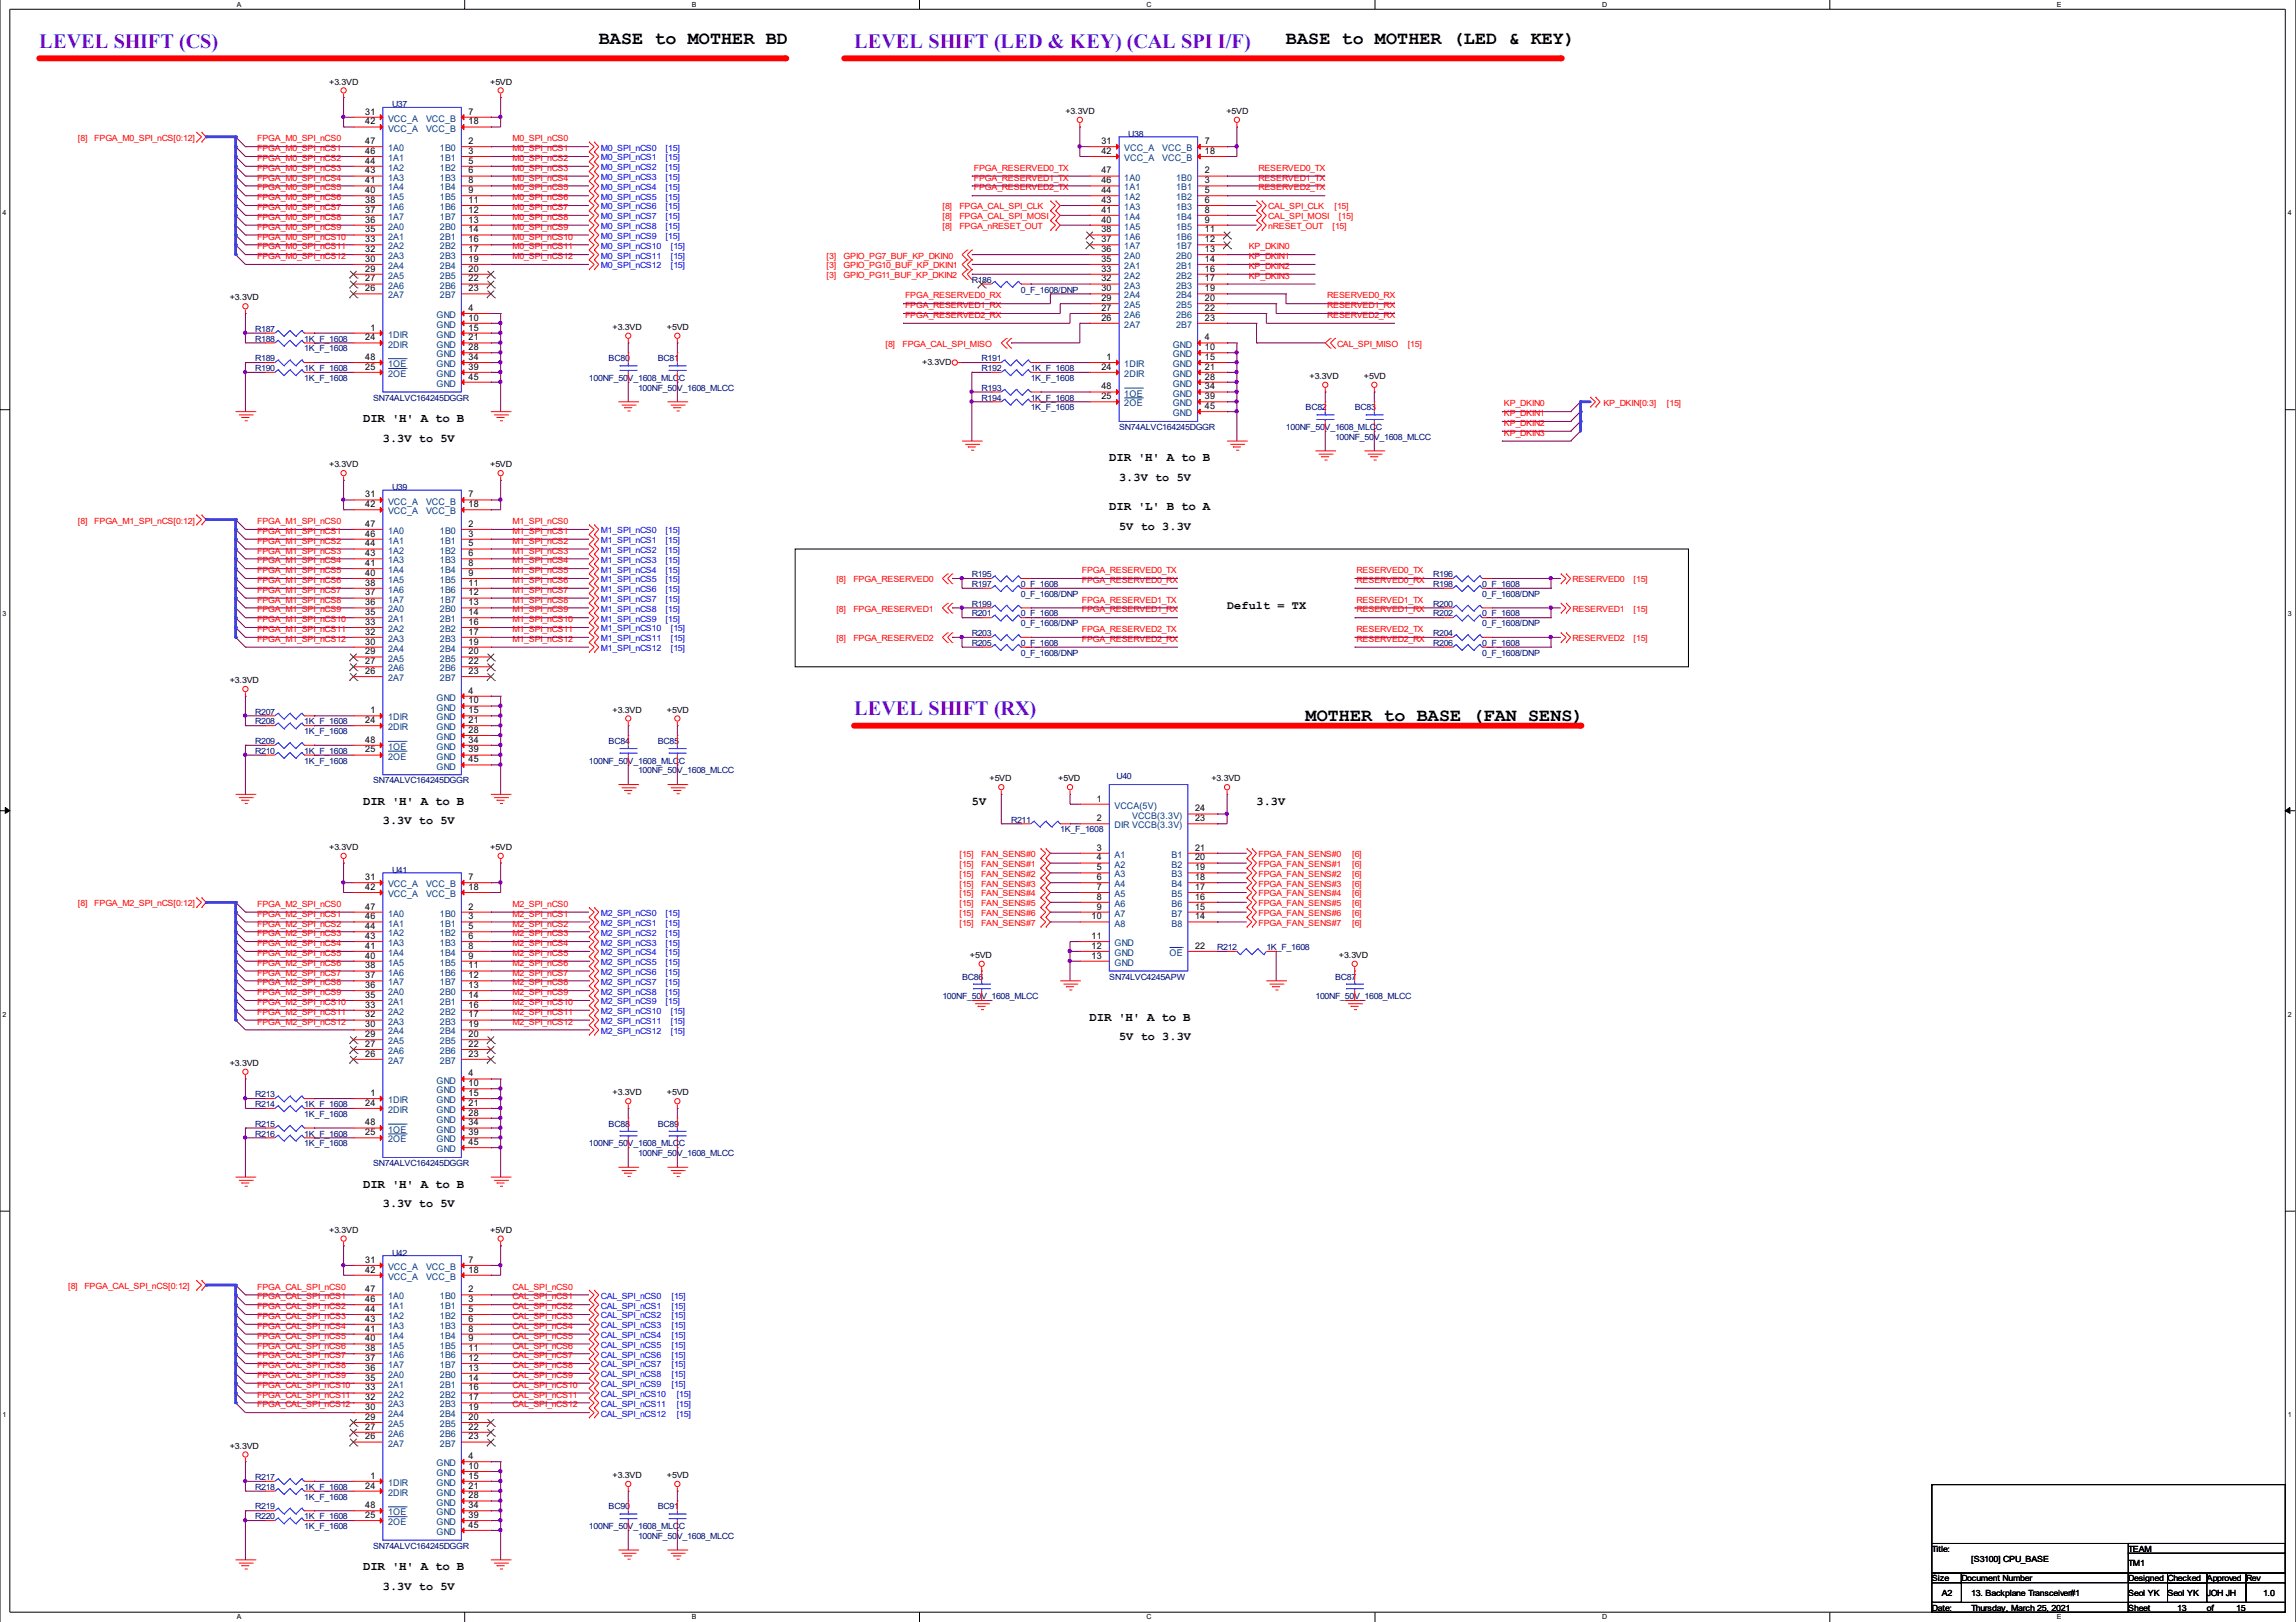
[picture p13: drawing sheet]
<svg xmlns="http://www.w3.org/2000/svg" width="297mm" height="210mm" viewBox="0 0 297 210" stroke-linecap="round" stroke-linejoin="round" font-family="sans-serif">
<defs><g id="words">
<g font-size="2.6" fill="#8000ff">
<text x="5.1" y="6.2">LEVEL SHIFT (CS)</text>
<text x="110.5" y="6.2">LEVEL SHIFT (LED &amp; KEY) (CAL SPI I/F)</text>
<text x="110.5" y="92.6">LEVEL SHIFT (RX)</text>
</g>
<g font-size="2.4">
<text x="77.5" y="5.7">BASE to MOTHER BD</text>
<text x="166.4" y="5.7">BASE to MOTHER (LED &amp; KEY)</text>
<text x="168.9" y="93.3">MOTHER to BASE (FAN SENS)</text>
</g>
<g font-size="1.6">
<text x="47" y="54.6">DIR 'H' A to B</text>
<text x="143.5" y="59.7">DIR 'H' A to B</text>
<text x="143.5" y="66.1">DIR 'L' B to A</text>
<text x="47" y="104.2">DIR 'H' A to B</text>
<text x="141" y="132.1">DIR 'H' A to B</text>
<text x="47" y="153.7">DIR 'H' A to B</text>
<text x="47" y="203.2">DIR 'H' A to B</text>
</g>
<g font-size="1.5">
<text x="49.5" y="57.2">3.3V to 5V</text>
<text x="144.8" y="62.2">3.3V to 5V</text>
<text x="144.8" y="68.6">5V to 3.3V</text>
<text x="158.7" y="78.8">Defult = TX</text>
<text x="49.5" y="106.7">3.3V to 5V</text>
<text x="125.7" y="104.2">5V</text>
<text x="162.6" y="104.2">3.3V</text>
<text x="144.8" y="134.6">5V to 3.3V</text>
<text x="49.5" y="156.2">3.3V to 5V</text>
<text x="49.5" y="205.8">3.3V to 5V</text>
</g>
<g font-size="1.2">
<text x="47.2" y="14.8">31</text>
<text x="47.2" y="16.1">42</text>
<text x="60.6" y="14.8">7</text>
<text x="60.6" y="16.1">18</text>
<text x="47.2" y="23.7">41</text>
<text x="47.2" y="22.5">43</text>
<text x="47.2" y="21.2">44</text>
<text x="47.2" y="19.9">46</text>
<text x="47.2" y="18.6">47</text>
<text x="60.6" y="18.6">2</text>
<text x="60.6" y="19.9">3</text>
<text x="60.6" y="21.2">5</text>
<text x="60.6" y="22.5">6</text>
<text x="60.6" y="23.7">8</text>
<text x="142.5" y="18.6">31</text>
<text x="142.5" y="19.9">42</text>
<text x="142.5" y="23.7">46</text>
<text x="142.5" y="22.5">47</text>
<text x="155.9" y="22.5">2</text>
<text x="155.9" y="23.7">3</text>
<text x="155.9" y="18.6">7</text>
<text x="155.9" y="19.9">18</text>
<text x="47.2" y="28.8">36</text>
<text x="47.2" y="27.5">37</text>
<text x="47.2" y="26.3">38</text>
<text x="47.2" y="25">40</text>
<text x="60.6" y="25">9</text>
<text x="60.6" y="26.3">11</text>
<text x="60.6" y="27.5">12</text>
<text x="60.6" y="28.8">13</text>
<text x="142.5" y="28.8">40</text>
<text x="142.5" y="27.5">41</text>
<text x="142.5" y="26.3">43</text>
<text x="142.5" y="25">44</text>
<text x="155.9" y="25">5</text>
<text x="155.9" y="26.3">6</text>
<text x="155.9" y="27.5">8</text>
<text x="155.9" y="28.8">9</text>
<text x="47.2" y="35.2">29</text>
<text x="47.2" y="33.9">30</text>
<text x="47.2" y="32.6">32</text>
<text x="47.2" y="31.3">33</text>
<text x="47.2" y="30.1">35</text>
<text x="60.6" y="30.1">14</text>
<text x="60.6" y="31.3">16</text>
<text x="60.6" y="32.6">17</text>
<text x="60.6" y="33.9">19</text>
<text x="60.6" y="35.2">20</text>
<text x="142.5" y="35.2">33</text>
<text x="142.5" y="33.9">35</text>
<text x="142.5" y="32.6">36</text>
<text x="142.5" y="31.3">37</text>
<text x="142.5" y="30.1">38</text>
<text x="155.9" y="30.1">11</text>
<text x="155.9" y="31.3">12</text>
<text x="155.9" y="32.6">13</text>
<text x="155.9" y="33.9">14</text>
<text x="155.9" y="35.2">16</text>
<text x="47.2" y="37.7">26</text>
<text x="47.2" y="36.4">27</text>
<text x="60.6" y="40.2">4</text>
<text x="60.6" y="41.5">10</text>
<text x="60.6" y="36.4">22</text>
<text x="60.6" y="37.7">23</text>
<text x="142.5" y="41.5">26</text>
<text x="142.5" y="40.2">27</text>
<text x="142.5" y="39">29</text>
<text x="142.5" y="37.7">30</text>
<text x="142.5" y="36.4">32</text>
<text x="155.9" y="36.4">17</text>
<text x="155.9" y="37.7">19</text>
<text x="155.9" y="39">20</text>
<text x="155.9" y="40.2">22</text>
<text x="155.9" y="41.5">23</text>
<text x="47.2" y="44">24</text>
<text x="47.2" y="47.9">25</text>
<text x="47.2" y="46.6">48</text>
<text x="47.9" y="42.8">1</text>
<text x="60.6" y="42.8">15</text>
<text x="60.6" y="44">21</text>
<text x="60.6" y="45.3">28</text>
<text x="60.6" y="46.6">34</text>
<text x="60.6" y="47.9">39</text>
<text x="142.5" y="47.9">24</text>
<text x="143.2" y="46.6">1</text>
<text x="155.9" y="44">4</text>
<text x="155.9" y="45.3">10</text>
<text x="155.9" y="46.6">15</text>
<text x="155.9" y="47.9">21</text>
<text x="60.6" y="49.1">45</text>
<text x="142.5" y="51.7">25</text>
<text x="142.5" y="50.4">48</text>
<text x="155.9" y="49.1">28</text>
<text x="155.9" y="50.4">34</text>
<text x="155.9" y="51.7">39</text>
<text x="155.9" y="52.9">45</text>
<text x="47.2" y="64.4">31</text>
<text x="47.2" y="65.6">42</text>
<text x="60.6" y="64.4">7</text>
<text x="60.6" y="65.6">18</text>
<text x="47.2" y="72">43</text>
<text x="47.2" y="70.7">44</text>
<text x="47.2" y="69.4">46</text>
<text x="47.2" y="68.2">47</text>
<text x="60.6" y="68.2">2</text>
<text x="60.6" y="69.4">3</text>
<text x="60.6" y="70.7">5</text>
<text x="60.6" y="72">6</text>
<text x="47.2" y="77.1">37</text>
<text x="47.2" y="75.8">38</text>
<text x="47.2" y="74.5">40</text>
<text x="47.2" y="73.3">41</text>
<text x="60.6" y="73.3">8</text>
<text x="60.6" y="74.5">9</text>
<text x="60.6" y="75.8">11</text>
<text x="60.6" y="77.1">12</text>
<text x="47.2" y="83.4">30</text>
<text x="47.2" y="82.1">32</text>
<text x="47.2" y="80.9">33</text>
<text x="47.2" y="79.6">35</text>
<text x="47.2" y="78.3">36</text>
<text x="60.6" y="78.3">13</text>
<text x="60.6" y="79.6">14</text>
<text x="60.6" y="80.9">16</text>
<text x="60.6" y="82.1">17</text>
<text x="60.6" y="83.4">19</text>
<text x="47.2" y="87.2">26</text>
<text x="47.2" y="86">27</text>
<text x="47.2" y="84.7">29</text>
<text x="60.6" y="89.8">4</text>
<text x="60.6" y="84.7">20</text>
<text x="60.6" y="86">22</text>
<text x="60.6" y="87.2">23</text>
<text x="47.2" y="93.6">24</text>
<text x="47.9" y="92.3">1</text>
<text x="60.6" y="91">10</text>
<text x="60.6" y="92.3">15</text>
<text x="60.6" y="93.6">21</text>
<text x="60.6" y="94.8">28</text>
<text x="47.2" y="97.4">25</text>
<text x="47.2" y="96.1">48</text>
<text x="60.6" y="96.1">34</text>
<text x="60.6" y="97.4">39</text>
<text x="60.6" y="98.7">45</text>
<text x="141.9" y="103.7">1</text>
<text x="141.9" y="106.3">2</text>
<text x="154.6" y="106.3">23</text>
<text x="154.6" y="105">24</text>
<text x="47.2" y="113.9">31</text>
<text x="60.6" y="113.9">7</text>
<text x="141.9" y="110.1">3</text>
<text x="141.9" y="111.4">4</text>
<text x="141.9" y="112.6">5</text>
<text x="141.9" y="113.9">6</text>
<text x="154.6" y="110.1">21</text>
<text x="154.6" y="111.4">20</text>
<text x="154.6" y="112.6">19</text>
<text x="154.6" y="113.9">18</text>
<text x="47.2" y="115.2">42</text>
<text x="47.2" y="119">46</text>
<text x="47.2" y="117.7">47</text>
<text x="60.6" y="117.7">2</text>
<text x="60.6" y="119">3</text>
<text x="60.6" y="115.2">18</text>
<text x="141.2" y="119">10</text>
<text x="141.9" y="115.2">7</text>
<text x="141.9" y="116.4">8</text>
<text x="141.9" y="117.7">9</text>
<text x="154.6" y="115.2">17</text>
<text x="154.6" y="116.4">16</text>
<text x="154.6" y="117.7">15</text>
<text x="154.6" y="119">14</text>
<text x="47.2" y="125.3">38</text>
<text x="47.2" y="124.1">40</text>
<text x="47.2" y="122.8">41</text>
<text x="47.2" y="121.5">43</text>
<text x="47.2" y="120.2">44</text>
<text x="60.6" y="120.2">5</text>
<text x="60.6" y="121.5">6</text>
<text x="60.6" y="122.8">8</text>
<text x="60.6" y="124.1">9</text>
<text x="60.6" y="125.3">11</text>
<text x="141.2" y="121.5">11</text>
<text x="141.2" y="122.8">12</text>
<text x="141.2" y="124.1">13</text>
<text x="154.6" y="122.8">22</text>
<text x="47.2" y="131.7">32</text>
<text x="47.2" y="130.4">33</text>
<text x="47.2" y="129.1">35</text>
<text x="47.2" y="127.9">36</text>
<text x="47.2" y="126.6">37</text>
<text x="60.6" y="126.6">12</text>
<text x="60.6" y="127.9">13</text>
<text x="60.6" y="129.1">14</text>
<text x="60.6" y="130.4">16</text>
<text x="60.6" y="131.7">17</text>
<text x="47.2" y="136.8">26</text>
<text x="47.2" y="135.5">27</text>
<text x="47.2" y="134.2">29</text>
<text x="47.2" y="132.9">30</text>
<text x="60.6" y="132.9">19</text>
<text x="60.6" y="134.2">20</text>
<text x="60.6" y="135.5">22</text>
<text x="60.6" y="136.8">23</text>
<text x="47.2" y="143.1">24</text>
<text x="47.9" y="141.8">1</text>
<text x="60.6" y="139.3">4</text>
<text x="60.6" y="140.6">10</text>
<text x="60.6" y="141.8">15</text>
<text x="60.6" y="143.1">21</text>
<text x="47.2" y="146.9">25</text>
<text x="47.2" y="145.6">48</text>
<text x="60.6" y="144.4">28</text>
<text x="60.6" y="145.6">34</text>
<text x="60.6" y="146.9">39</text>
<text x="60.6" y="148.2">45</text>
<text x="47.2" y="163.4">31</text>
<text x="47.2" y="164.7">42</text>
<text x="47.2" y="167.2">47</text>
<text x="60.6" y="167.2">2</text>
<text x="60.6" y="163.4">7</text>
<text x="60.6" y="164.7">18</text>
<text x="47.2" y="173.6">40</text>
<text x="47.2" y="172.3">41</text>
<text x="47.2" y="171">43</text>
<text x="47.2" y="169.8">44</text>
<text x="47.2" y="168.5">46</text>
<text x="60.6" y="168.5">3</text>
<text x="60.6" y="169.8">5</text>
<text x="60.6" y="171">6</text>
<text x="60.6" y="172.3">8</text>
<text x="60.6" y="173.6">9</text>
<text x="47.2" y="179.9">33</text>
<text x="47.2" y="178.7">35</text>
<text x="47.2" y="177.4">36</text>
<text x="47.2" y="176.1">37</text>
<text x="47.2" y="174.9">38</text>
<text x="60.6" y="174.9">11</text>
<text x="60.6" y="176.1">12</text>
<text x="60.6" y="177.4">13</text>
<text x="60.6" y="178.7">14</text>
<text x="60.6" y="179.9">16</text>
<text x="47.2" y="185">27</text>
<text x="47.2" y="183.7">29</text>
<text x="47.2" y="182.5">30</text>
<text x="47.2" y="181.2">32</text>
<text x="60.6" y="181.2">17</text>
<text x="60.6" y="182.5">19</text>
<text x="60.6" y="183.7">20</text>
<text x="60.6" y="185">22</text>
<text x="47.2" y="186.3">26</text>
<text x="47.9" y="191.4">1</text>
<text x="60.6" y="188.8">4</text>
<text x="60.6" y="190.1">10</text>
<text x="60.6" y="191.4">15</text>
<text x="60.6" y="186.3">23</text>
<text x="47.2" y="192.6">24</text>
<text x="47.2" y="196.4">25</text>
<text x="47.2" y="195.2">48</text>
<text x="60.6" y="192.6">21</text>
<text x="60.6" y="193.9">28</text>
<text x="60.6" y="195.2">34</text>
<text x="60.6" y="196.4">39</text>
<text x="60.6" y="197.7">45</text>
</g>
<g font-size="1.2" fill="#004080">
<text x="50.2" y="15.8">VCC_A</text>
<text x="50.2" y="17">VCC_A</text>
<text x="55.1" y="15.8">VCC_B</text>
<text x="55.1" y="17">VCC_B</text>
<text x="50.2" y="23.4">1A3</text>
<text x="50.2" y="22.1">1A2</text>
<text x="50.2" y="20.8">1A1</text>
<text x="50.2" y="19.6">1A0</text>
<text x="56.9" y="19.6">1B0</text>
<text x="56.9" y="20.8">1B1</text>
<text x="56.9" y="22.1">1B2</text>
<text x="56.9" y="23.4">1B3</text>
<text x="145.5" y="19.6">VCC_A</text>
<text x="145.5" y="20.8">VCC_A</text>
<text x="145.5" y="23.4">1A0</text>
<text x="150.4" y="19.6">VCC_B</text>
<text x="150.4" y="20.8">VCC_B</text>
<text x="152.1" y="23.4">1B0</text>
<text x="50.2" y="29.7">2A0</text>
<text x="50.2" y="28.5">1A7</text>
<text x="50.2" y="27.2">1A6</text>
<text x="50.2" y="25.9">1A5</text>
<text x="50.2" y="24.7">1A4</text>
<text x="56.9" y="24.7">1B4</text>
<text x="56.9" y="25.9">1B5</text>
<text x="56.9" y="27.2">1B6</text>
<text x="56.9" y="28.5">1B7</text>
<text x="56.9" y="29.7">2B0</text>
<text x="145.5" y="29.7">1A5</text>
<text x="145.5" y="28.5">1A4</text>
<text x="145.5" y="27.2">1A3</text>
<text x="145.5" y="25.9">1A2</text>
<text x="145.5" y="24.7">1A1</text>
<text x="152.1" y="24.7">1B1</text>
<text x="152.1" y="25.9">1B2</text>
<text x="152.1" y="27.2">1B3</text>
<text x="152.1" y="28.5">1B4</text>
<text x="152.1" y="29.7">1B5</text>
<text x="50.2" y="34.8">2A4</text>
<text x="50.2" y="33.5">2A3</text>
<text x="50.2" y="32.3">2A2</text>
<text x="50.2" y="31">2A1</text>
<text x="56.9" y="31">2B1</text>
<text x="56.9" y="32.3">2B2</text>
<text x="56.9" y="33.5">2B3</text>
<text x="56.9" y="34.8">2B4</text>
<text x="145.5" y="34.8">2A1</text>
<text x="145.5" y="33.5">2A0</text>
<text x="145.5" y="32.3">1A7</text>
<text x="145.5" y="31">1A6</text>
<text x="152.1" y="31">1B6</text>
<text x="152.1" y="32.3">1B7</text>
<text x="152.1" y="33.5">2B0</text>
<text x="152.1" y="34.8">2B1</text>
<text x="50.2" y="38.6">2A7</text>
<text x="50.2" y="37.4">2A6</text>
<text x="50.2" y="36.1">2A5</text>
<text x="56.5" y="41.2">GND</text>
<text x="56.9" y="36.1">2B5</text>
<text x="56.9" y="37.4">2B6</text>
<text x="56.9" y="38.6">2B7</text>
<text x="145.5" y="41.2">2A6</text>
<text x="145.5" y="39.9">2A5</text>
<text x="145.5" y="38.6">2A4</text>
<text x="145.5" y="37.4">2A3</text>
<text x="145.5" y="36.1">2A2</text>
<text x="152.1" y="36.1">2B2</text>
<text x="152.1" y="37.4">2B3</text>
<text x="152.1" y="38.6">2B4</text>
<text x="152.1" y="39.9">2B5</text>
<text x="152.1" y="41.2">2B6</text>
<text x="50.2" y="43.7">1DIR</text>
<text x="50.2" y="45">2DIR</text>
<text x="50.2" y="47.5">1OE</text>
<text x="56.5" y="42.4">GND</text>
<text x="56.5" y="43.7">GND</text>
<text x="56.5" y="45">GND</text>
<text x="56.5" y="46.2">GND</text>
<text x="56.5" y="47.5">GND</text>
<text x="145.5" y="47.5">1DIR</text>
<text x="145.5" y="42.4">2A7</text>
<text x="151.7" y="45">GND</text>
<text x="151.7" y="46.2">GND</text>
<text x="151.7" y="47.5">GND</text>
<text x="152.1" y="42.4">2B7</text>
<text x="50.2" y="48.8">2OE</text>
<text x="56.5" y="48.8">GND</text>
<text x="56.5" y="50.1">GND</text>
<text x="145.5" y="48.8">2DIR</text>
<text x="145.5" y="52.6">2OE</text>
<text x="145.5" y="51.3">1OE</text>
<text x="151.7" y="48.8">GND</text>
<text x="151.7" y="50.1">GND</text>
<text x="151.7" y="51.3">GND</text>
<text x="151.7" y="52.6">GND</text>
<text x="151.7" y="53.9">GND</text>
<text x="50.2" y="65.3">VCC_A</text>
<text x="55.1" y="65.3">VCC_B</text>
<text x="50.2" y="66.6">VCC_A</text>
<text x="50.2" y="71.6">1A2</text>
<text x="50.2" y="70.4">1A1</text>
<text x="50.2" y="69.1">1A0</text>
<text x="55.1" y="66.6">VCC_B</text>
<text x="56.9" y="69.1">1B0</text>
<text x="56.9" y="70.4">1B1</text>
<text x="56.9" y="71.6">1B2</text>
<text x="50.2" y="78">1A7</text>
<text x="50.2" y="76.7">1A6</text>
<text x="50.2" y="75.5">1A5</text>
<text x="50.2" y="74.2">1A4</text>
<text x="50.2" y="72.9">1A3</text>
<text x="56.9" y="72.9">1B3</text>
<text x="56.9" y="74.2">1B4</text>
<text x="56.9" y="75.5">1B5</text>
<text x="56.9" y="76.7">1B6</text>
<text x="56.9" y="78">1B7</text>
<text x="50.2" y="83.1">2A3</text>
<text x="50.2" y="81.8">2A2</text>
<text x="50.2" y="80.5">2A1</text>
<text x="50.2" y="79.3">2A0</text>
<text x="56.9" y="79.3">2B0</text>
<text x="56.9" y="80.5">2B1</text>
<text x="56.9" y="81.8">2B2</text>
<text x="56.9" y="83.1">2B3</text>
<text x="50.2" y="88.2">2A7</text>
<text x="50.2" y="86.9">2A6</text>
<text x="50.2" y="85.6">2A5</text>
<text x="50.2" y="84.3">2A4</text>
<text x="56.9" y="84.3">2B4</text>
<text x="56.9" y="85.6">2B5</text>
<text x="56.9" y="86.9">2B6</text>
<text x="56.9" y="88.2">2B7</text>
<text x="50.2" y="93.2">1DIR</text>
<text x="50.2" y="94.5">2DIR</text>
<text x="56.5" y="90.7">GND</text>
<text x="56.5" y="92">GND</text>
<text x="56.5" y="93.2">GND</text>
<text x="56.5" y="94.5">GND</text>
<text x="56.5" y="95.8">GND</text>
<text x="50.2" y="98.3">2OE</text>
<text x="50.2" y="97">1OE</text>
<text x="56.5" y="97">GND</text>
<text x="56.5" y="98.3">GND</text>
<text x="56.5" y="99.6">GND</text>
<text x="144.2" y="104.7">VCCA(5V)</text>
<text x="144.2" y="107.2">DIR VCCB(3.3V)</text>
<text x="146.5" y="105.9">VCCB(3.3V)</text>
<text x="144.2" y="111">A1</text>
<text x="144.2" y="112.3">A2</text>
<text x="144.2" y="113.6">A3</text>
<text x="151.6" y="111">B1</text>
<text x="151.6" y="112.3">B2</text>
<text x="151.6" y="113.6">B3</text>
<text x="50.2" y="114.8">VCC_A</text>
<text x="50.2" y="116.1">VCC_A</text>
<text x="50.2" y="119.9">1A1</text>
<text x="50.2" y="118.6">1A0</text>
<text x="55.1" y="114.8">VCC_B</text>
<text x="55.1" y="116.1">VCC_B</text>
<text x="56.9" y="118.6">1B0</text>
<text x="56.9" y="119.9">1B1</text>
<text x="144.2" y="114.8">A4</text>
<text x="144.2" y="116.1">A5</text>
<text x="144.2" y="117.4">A6</text>
<text x="144.2" y="118.6">A7</text>
<text x="144.2" y="119.9">A8</text>
<text x="151.6" y="114.8">B4</text>
<text x="151.6" y="116.1">B5</text>
<text x="151.6" y="117.4">B6</text>
<text x="151.6" y="118.6">B7</text>
<text x="151.6" y="119.9">B8</text>
<text x="50.2" y="125">1A5</text>
<text x="50.2" y="123.7">1A4</text>
<text x="50.2" y="122.4">1A3</text>
<text x="50.2" y="121.2">1A2</text>
<text x="56.9" y="121.2">1B2</text>
<text x="56.9" y="122.4">1B3</text>
<text x="56.9" y="123.7">1B4</text>
<text x="56.9" y="125">1B5</text>
<text x="144.2" y="122.4">GND</text>
<text x="144.2" y="123.7">GND</text>
<text x="144.2" y="125">GND</text>
<text x="151.3" y="123.7">OE</text>
<text x="50.2" y="131.3">2A2</text>
<text x="50.2" y="130.1">2A1</text>
<text x="50.2" y="128.8">2A0</text>
<text x="50.2" y="127.5">1A7</text>
<text x="50.2" y="126.3">1A6</text>
<text x="56.9" y="126.3">1B6</text>
<text x="56.9" y="127.5">1B7</text>
<text x="56.9" y="128.8">2B0</text>
<text x="56.9" y="130.1">2B1</text>
<text x="56.9" y="131.3">2B2</text>
<text x="50.2" y="137.7">2A7</text>
<text x="50.2" y="136.4">2A6</text>
<text x="50.2" y="135.1">2A5</text>
<text x="50.2" y="133.9">2A4</text>
<text x="50.2" y="132.6">2A3</text>
<text x="56.9" y="132.6">2B3</text>
<text x="56.9" y="133.9">2B4</text>
<text x="56.9" y="135.1">2B5</text>
<text x="56.9" y="136.4">2B6</text>
<text x="56.9" y="137.7">2B7</text>
<text x="50.2" y="142.8">1DIR</text>
<text x="56.5" y="140.2">GND</text>
<text x="56.5" y="141.5">GND</text>
<text x="56.5" y="142.8">GND</text>
<text x="50.2" y="144">2DIR</text>
<text x="50.2" y="147.8">2OE</text>
<text x="50.2" y="146.6">1OE</text>
<text x="56.5" y="144">GND</text>
<text x="56.5" y="145.3">GND</text>
<text x="56.5" y="146.6">GND</text>
<text x="56.5" y="147.8">GND</text>
<text x="56.5" y="149.1">GND</text>
<text x="50.2" y="164.4">VCC_A</text>
<text x="50.2" y="165.6">VCC_A</text>
<text x="55.1" y="164.4">VCC_B</text>
<text x="55.1" y="165.6">VCC_B</text>
<text x="50.2" y="173.2">1A4</text>
<text x="50.2" y="172">1A3</text>
<text x="50.2" y="170.7">1A2</text>
<text x="50.2" y="169.4">1A1</text>
<text x="50.2" y="168.2">1A0</text>
<text x="56.9" y="168.2">1B0</text>
<text x="56.9" y="169.4">1B1</text>
<text x="56.9" y="170.7">1B2</text>
<text x="56.9" y="172">1B3</text>
<text x="56.9" y="173.2">1B4</text>
<text x="50.2" y="179.6">2A1</text>
<text x="50.2" y="178.3">2A0</text>
<text x="50.2" y="177.1">1A7</text>
<text x="50.2" y="175.8">1A6</text>
<text x="50.2" y="174.5">1A5</text>
<text x="56.9" y="174.5">1B5</text>
<text x="56.9" y="175.8">1B6</text>
<text x="56.9" y="177.1">1B7</text>
<text x="56.9" y="178.3">2B0</text>
<text x="56.9" y="179.6">2B1</text>
<text x="50.2" y="185.9">2A6</text>
<text x="50.2" y="184.7">2A5</text>
<text x="50.2" y="183.4">2A4</text>
<text x="50.2" y="182.1">2A3</text>
<text x="50.2" y="180.9">2A2</text>
<text x="56.9" y="180.9">2B2</text>
<text x="56.9" y="182.1">2B3</text>
<text x="56.9" y="183.4">2B4</text>
<text x="56.9" y="184.7">2B5</text>
<text x="56.9" y="185.9">2B6</text>
<text x="50.2" y="187.2">2A7</text>
<text x="56.5" y="189.8">GND</text>
<text x="56.5" y="191">GND</text>
<text x="56.9" y="187.2">2B7</text>
<text x="50.2" y="192.3">1DIR</text>
<text x="50.2" y="193.6">2DIR</text>
<text x="50.2" y="197.4">2OE</text>
<text x="50.2" y="196.1">1OE</text>
<text x="56.5" y="192.3">GND</text>
<text x="56.5" y="193.6">GND</text>
<text x="56.5" y="194.8">GND</text>
<text x="56.5" y="196.1">GND</text>
<text x="56.5" y="197.4">GND</text>
<text x="56.5" y="198.6">GND</text>
</g>
<g font-size="1.1">
<text x="42.6" y="10.9">+3.3VD</text>
<text x="63.4" y="10.9">+5VD</text>
<text x="137.8" y="14.7">+3.3VD</text>
<text x="158.7" y="14.7">+5VD</text>
<text x="29.7" y="38.9">+3.3VD</text>
<text x="79.2" y="42.7">+3.3VD</text>
<text x="86.3" y="42.7">+5VD</text>
<text x="119.3" y="47.3">+3.3VD</text>
<text x="169.4" y="49">+3.3VD</text>
<text x="176.4" y="49">+5VD</text>
<text x="42.6" y="60.5">+3.3VD</text>
<text x="63.4" y="60.5">+5VD</text>
<text x="29.7" y="88.4">+3.3VD</text>
<text x="79.2" y="92.2">+3.3VD</text>
<text x="86.3" y="92.2">+5VD</text>
<text x="128" y="101.1">+5VD</text>
<text x="136.9" y="101.1">+5VD</text>
<text x="156.7" y="101.1">+3.3VD</text>
<text x="42.6" y="110">+3.3VD</text>
<text x="63.4" y="110">+5VD</text>
<text x="125.5" y="124">+5VD</text>
<text x="173.2" y="124">+3.3VD</text>
<text x="29.7" y="137.9">+3.3VD</text>
<text x="79.2" y="141.7">+3.3VD</text>
<text x="86.3" y="141.7">+5VD</text>
<text x="42.6" y="159.5">+3.3VD</text>
<text x="63.4" y="159.5">+5VD</text>
<text x="29.7" y="187.5">+3.3VD</text>
<text x="79.2" y="191.3">+3.3VD</text>
<text x="86.3" y="191.3">+5VD</text>
<text x="249.9" y="200.8">Title:</text>
<text x="255" y="202.1">[S3100] CPU_BASE</text>
<text x="275.3" y="200.8">TEAM</text>
<text x="275.3" y="202.7">TM1</text>
<text x="249.9" y="204.7">Size</text>
<text x="249.9" y="208.5">Date:</text>
<text x="251.2" y="206.5">A2</text>
<text x="253.7" y="204.7">Document Number</text>
<text x="255" y="206.5">13. Backplane Transceiver#1</text>
<text x="255" y="208.5">Thursday, March 25, 2021</text>
<text x="275.3" y="208.5">Sheet</text>
<text x="275.3" y="204.7">Designed Checked Approved Rev</text>
<text x="275.3" y="206.5">Seol YK</text>
<text x="280.4" y="206.5">Seol YK</text>
<text x="281.7" y="208.5">13</text>
<text x="285.5" y="208.5">of</text>
<text x="285.5" y="206.5">JOH JH</text>
<text x="289.3" y="208.5">15</text>
<text x="292.8" y="206.5">1.0</text>
</g>
<g font-size="1.1" fill="#000080">
<text x="50.7" y="13.9">U37</text>
<text x="146" y="17.7">U38</text>
<text x="125.7" y="36.6">R186</text>
<text x="132.1" y="37.9">0_F_1608/DNP</text>
<text x="33" y="44.2">R188</text>
<text x="33" y="46.8">R189</text>
<text x="33" y="42.9">R187</text>
<text x="39.4" y="45.5">1K_F_1608</text>
<text x="39.4" y="44.2">1K_F_1608</text>
<text x="78.7" y="46.8">BC80</text>
<text x="85.1" y="46.8">BC81</text>
<text x="127" y="46.8">R191</text>
<text x="33" y="48">R190</text>
<text x="39.4" y="49.3">1K_F_1608</text>
<text x="39.4" y="48">1K_F_1608</text>
<text x="48.3" y="51.8">SN74ALVC164245DGGR</text>
<text x="76.2" y="49.3">100NF_50V_1608_MLCC</text>
<text x="82.5" y="50.6">100NF_50V_1608_MLCC</text>
<text x="127" y="50.6">R193</text>
<text x="127" y="51.8">R194</text>
<text x="127" y="48">R192</text>
<text x="133.3" y="51.8">1K_F_1608</text>
<text x="133.3" y="48">1K_F_1608</text>
<text x="133.3" y="53.1">1K_F_1608</text>
<text x="133.3" y="49.3">1K_F_1608</text>
<text x="168.9" y="53.1">BC82</text>
<text x="175.3" y="53.1">BC83</text>
<text x="144.8" y="55.6">SN74ALVC164245DGGR</text>
<text x="166.4" y="55.6">100NF_50V_1608_MLCC</text>
<text x="172.7" y="56.9">100NF_50V_1608_MLCC</text>
<text x="50.7" y="63.4">U39</text>
<text x="125.7" y="74.7">R195</text>
<text x="125.7" y="76">R197</text>
<text x="132.1" y="76">0_F_1608</text>
<text x="132.1" y="77.2">0_F_1608/DNP</text>
<text x="185.4" y="76">R198</text>
<text x="185.4" y="74.7">R196</text>
<text x="191.8" y="77.2">0_F_1608/DNP</text>
<text x="191.8" y="76">0_F_1608</text>
<text x="125.7" y="82.3">R203</text>
<text x="125.7" y="79.8">R201</text>
<text x="125.7" y="83.6">R205</text>
<text x="125.7" y="78.5">R199</text>
<text x="132.1" y="83.6">0_F_1608</text>
<text x="132.1" y="81">0_F_1608/DNP</text>
<text x="132.1" y="79.8">0_F_1608</text>
<text x="185.4" y="79.8">R202</text>
<text x="185.4" y="83.6">R206</text>
<text x="185.4" y="82.3">R204</text>
<text x="185.4" y="78.5">R200</text>
<text x="191.8" y="81">0_F_1608/DNP</text>
<text x="191.8" y="83.6">0_F_1608</text>
<text x="191.8" y="79.8">0_F_1608</text>
<text x="132.1" y="84.9">0_F_1608/DNP</text>
<text x="191.8" y="84.9">0_F_1608/DNP</text>
<text x="33" y="92.5">R207</text>
<text x="33" y="93.7">R208</text>
<text x="39.4" y="93.7">1K_F_1608</text>
<text x="39.4" y="95">1K_F_1608</text>
<text x="33" y="97.6">R210</text>
<text x="33" y="96.3">R209</text>
<text x="39.4" y="98.8">1K_F_1608</text>
<text x="39.4" y="97.6">1K_F_1608</text>
<text x="48.3" y="101.4">SN74ALVC164245DGGR</text>
<text x="76.2" y="98.8">100NF_50V_1608_MLCC</text>
<text x="78.7" y="96.3">BC84</text>
<text x="82.5" y="100.1">100NF_50V_1608_MLCC</text>
<text x="85.1" y="96.3">BC85</text>
<text x="144.4" y="100.9">U40</text>
<text x="130.8" y="106.4">R211</text>
<text x="137.2" y="107.7">1K_F_1608</text>
<text x="50.7" y="113">U41</text>
<text x="157.5" y="123">R212</text>
<text x="163.8" y="123">1K_F_1608</text>
<text x="121.9" y="129.3">100NF_50V_1608_MLCC</text>
<text x="124.5" y="126.8">BC86</text>
<text x="143.5" y="126.8">SN74LVC4245APW</text>
<text x="170.2" y="129.3">100NF_50V_1608_MLCC</text>
<text x="172.7" y="126.8">BC87</text>
<text x="33" y="143.3">R214</text>
<text x="33" y="142">R213</text>
<text x="39.4" y="143.3">1K_F_1608</text>
<text x="33" y="147.1">R216</text>
<text x="33" y="145.8">R215</text>
<text x="39.4" y="148.4">1K_F_1608</text>
<text x="39.4" y="144.5">1K_F_1608</text>
<text x="39.4" y="147.1">1K_F_1608</text>
<text x="76.2" y="148.4">100NF_50V_1608_MLCC</text>
<text x="78.7" y="145.8">BC88</text>
<text x="82.5" y="149.6">100NF_50V_1608_MLCC</text>
<text x="85.1" y="145.8">BC89</text>
<text x="48.3" y="150.9">SN74ALVC164245DGGR</text>
<text x="50.7" y="162.5">U42</text>
<text x="33" y="191.5">R217</text>
<text x="33" y="196.6">R220</text>
<text x="33" y="195.3">R219</text>
<text x="33" y="192.8">R218</text>
<text x="39.4" y="197.9">1K_F_1608</text>
<text x="39.4" y="192.8">1K_F_1608</text>
<text x="39.4" y="196.6">1K_F_1608</text>
<text x="39.4" y="194.1">1K_F_1608</text>
<text x="76.2" y="197.9">100NF_50V_1608_MLCC</text>
<text x="78.7" y="195.3">BC90</text>
<text x="85.1" y="195.3">BC91</text>
<text x="48.3" y="200.4">SN74ALVC164245DGGR</text>
<text x="82.5" y="199.2">100NF_50V_1608_MLCC</text>
</g>
<g font-size="1.1" fill="#f00">
<text x="10.1" y="18.2">[8]</text>
<text x="12.2" y="18.2">FPGA_M0_SPI_nCS[0:12]</text>
<text x="33.3" y="18.3">FPGA_M0_SPI_nCS0</text>
<text x="33.3" y="19.6">FPGA_M0_SPI_nCS1</text>
<text x="33.3" y="20.8">FPGA_M0_SPI_nCS2</text>
<text x="33.3" y="22.1">FPGA_M0_SPI_nCS3</text>
<text x="33.3" y="23.4">FPGA_M0_SPI_nCS4</text>
<text x="66.3" y="18.3">M0_SPI_nCS0</text>
<text x="66.3" y="19.6">M0_SPI_nCS1</text>
<text x="66.3" y="20.8">M0_SPI_nCS2</text>
<text x="66.3" y="22.1">M0_SPI_nCS3</text>
<text x="66.3" y="23.4">M0_SPI_nCS4</text>
<text x="126" y="22.1">FPGA_RESERVED0_TX</text>
<text x="126" y="23.4">FPGA_RESERVED1_TX</text>
<text x="162.8" y="23.4">RESERVED1_TX</text>
<text x="162.8" y="22.1">RESERVED0_TX</text>
<text x="33.3" y="24.7">FPGA_M0_SPI_nCS5</text>
<text x="33.3" y="25.9">FPGA_M0_SPI_nCS6</text>
<text x="33.3" y="27.2">FPGA_M0_SPI_nCS7</text>
<text x="33.3" y="28.5">FPGA_M0_SPI_nCS8</text>
<text x="33.3" y="29.7">FPGA_M0_SPI_nCS9</text>
<text x="66.3" y="24.7">M0_SPI_nCS5</text>
<text x="66.3" y="25.9">M0_SPI_nCS6</text>
<text x="66.3" y="27.2">M0_SPI_nCS7</text>
<text x="66.3" y="28.5">M0_SPI_nCS8</text>
<text x="66.3" y="29.7">M0_SPI_nCS9</text>
<text x="121.9" y="27.1">[8]</text>
<text x="121.9" y="28.4">[8]</text>
<text x="121.9" y="29.6">[8]</text>
<text x="124.1" y="27.1">FPGA_CAL_SPI_CLK</text>
<text x="124.1" y="28.4">FPGA_CAL_SPI_MOSI</text>
<text x="124.1" y="29.6">FPGA_nRESET_OUT</text>
<text x="126" y="24.7">FPGA_RESERVED2_TX</text>
<text x="162.8" y="24.7">RESERVED2_TX</text>
<text x="164.1" y="27.1">CAL_SPI_CLK</text>
<text x="164.1" y="28.4">CAL_SPI_MOSI</text>
<text x="164.1" y="29.6">nRESET_OUT</text>
<text x="172.4" y="29.6">[15]</text>
<text x="172.6" y="27.1">[15]</text>
<text x="173.2" y="28.4">[15]</text>
<text x="33.3" y="31">FPGA_M0_SPI_nCS10</text>
<text x="33.3" y="32.3">FPGA_M0_SPI_nCS11</text>
<text x="33.3" y="33.5">FPGA_M0_SPI_nCS12</text>
<text x="66.3" y="31">M0_SPI_nCS10</text>
<text x="66.3" y="33.5">M0_SPI_nCS12</text>
<text x="66.3" y="32.3">M0_SPI_nCS11</text>
<text x="106.9" y="36">[3]</text>
<text x="106.9" y="34.7">[3]</text>
<text x="106.9" y="33.5">[3]</text>
<text x="109.1" y="36">GPIO_PG11_BUF_KP_DKIN2</text>
<text x="109.1" y="34.7">GPIO_PG10_BUF_KP_DKIN1</text>
<text x="109.1" y="33.5">GPIO_PG7_BUF_KP_DKIN0</text>
<text x="161.5" y="32.3">KP_DKIN0</text>
<text x="161.5" y="33.5">KP_DKIN1</text>
<text x="161.5" y="34.8">KP_DKIN2</text>
<text x="117.1" y="39.9">FPGA_RESERVED1_RX</text>
<text x="117.1" y="38.6">FPGA_RESERVED0_RX</text>
<text x="117.1" y="41.2">FPGA_RESERVED2_RX</text>
<text x="161.5" y="36.1">KP_DKIN3</text>
<text x="171.7" y="38.6">RESERVED0_RX</text>
<text x="171.7" y="41.2">RESERVED2_RX</text>
<text x="171.7" y="39.9">RESERVED1_RX</text>
<text x="114.6" y="44.9">[8]</text>
<text x="116.8" y="44.9">FPGA_CAL_SPI_MISO</text>
<text x="173" y="44.9">CAL_SPI_MISO</text>
<text x="182.1" y="44.9">[15]</text>
<text x="194.6" y="52.6">KP_DKIN0</text>
<text x="194.6" y="53.9">KP_DKIN1</text>
<text x="207.4" y="52.5">KP_DKIN[0:3]</text>
<text x="215.6" y="52.5">[15]</text>
<text x="194.6" y="55.1">KP_DKIN2</text>
<text x="194.6" y="56.4">KP_DKIN3</text>
<text x="10.1" y="67.7">[8]</text>
<text x="12.2" y="67.7">FPGA_M1_SPI_nCS[0:12]</text>
<text x="33.3" y="67.8">FPGA_M1_SPI_nCS0</text>
<text x="33.3" y="69.1">FPGA_M1_SPI_nCS1</text>
<text x="33.3" y="70.4">FPGA_M1_SPI_nCS2</text>
<text x="33.3" y="71.6">FPGA_M1_SPI_nCS3</text>
<text x="66.3" y="67.8">M1_SPI_nCS0</text>
<text x="66.3" y="69.1">M1_SPI_nCS1</text>
<text x="66.3" y="70.4">M1_SPI_nCS2</text>
<text x="66.3" y="71.6">M1_SPI_nCS3</text>
<text x="33.3" y="72.9">FPGA_M1_SPI_nCS4</text>
<text x="33.3" y="74.2">FPGA_M1_SPI_nCS5</text>
<text x="33.3" y="75.5">FPGA_M1_SPI_nCS6</text>
<text x="33.3" y="76.7">FPGA_M1_SPI_nCS7</text>
<text x="33.3" y="78">FPGA_M1_SPI_nCS8</text>
<text x="66.3" y="72.9">M1_SPI_nCS4</text>
<text x="66.3" y="74.2">M1_SPI_nCS5</text>
<text x="66.3" y="75.5">M1_SPI_nCS6</text>
<text x="66.3" y="76.7">M1_SPI_nCS7</text>
<text x="66.3" y="78">M1_SPI_nCS8</text>
<text x="108.2" y="75.4">[8]</text>
<text x="110.4" y="75.4">FPGA_RESERVED0</text>
<text x="140" y="75.5">FPGA_RESERVED0_RX</text>
<text x="140" y="74.2">FPGA_RESERVED0_TX</text>
<text x="140" y="78">FPGA_RESERVED1_TX</text>
<text x="175.5" y="74.2">RESERVED0_TX</text>
<text x="175.5" y="75.5">RESERVED0_RX</text>
<text x="175.5" y="78">RESERVED1_TX</text>
<text x="203.5" y="75.4">RESERVED0</text>
<text x="211.3" y="75.4">[15]</text>
<text x="33.3" y="79.3">FPGA_M1_SPI_nCS9</text>
<text x="33.3" y="80.5">FPGA_M1_SPI_nCS10</text>
<text x="33.3" y="81.8">FPGA_M1_SPI_nCS11</text>
<text x="33.3" y="83.1">FPGA_M1_SPI_nCS12</text>
<text x="66.3" y="79.3">M1_SPI_nCS9</text>
<text x="66.3" y="80.5">M1_SPI_nCS10</text>
<text x="66.3" y="83.1">M1_SPI_nCS12</text>
<text x="66.3" y="81.8">M1_SPI_nCS11</text>
<text x="108.2" y="79.2">[8]</text>
<text x="108.2" y="83">[8]</text>
<text x="110.4" y="79.2">FPGA_RESERVED1</text>
<text x="110.4" y="83">FPGA_RESERVED2</text>
<text x="140" y="79.3">FPGA_RESERVED1_RX</text>
<text x="140" y="83.1">FPGA_RESERVED2_RX</text>
<text x="140" y="81.8">FPGA_RESERVED2_TX</text>
<text x="175.5" y="79.3">RESERVED1_RX</text>
<text x="175.5" y="81.8">RESERVED2_TX</text>
<text x="175.5" y="83.1">RESERVED2_RX</text>
<text x="203.5" y="79.2">RESERVED1</text>
<text x="203.5" y="83">RESERVED2</text>
<text x="211.3" y="79.2">[15]</text>
<text x="211.3" y="83">[15]</text>
<text x="124.1" y="112.2">[15]</text>
<text x="124.1" y="110.9">[15]</text>
<text x="124.1" y="113.5">[15]</text>
<text x="126.9" y="112.2">FAN_SENS#1</text>
<text x="126.9" y="110.9">FAN_SENS#0</text>
<text x="126.9" y="113.5">FAN_SENS#2</text>
<text x="162.8" y="110.9">FPGA_FAN_SENS#0</text>
<text x="162.8" y="112.2">FPGA_FAN_SENS#1</text>
<text x="162.8" y="113.5">FPGA_FAN_SENS#2</text>
<text x="174.9" y="110.9">[6]</text>
<text x="174.9" y="112.2">[6]</text>
<text x="174.9" y="113.5">[6]</text>
<text x="10.1" y="117.3">[8]</text>
<text x="12.2" y="117.3">FPGA_M2_SPI_nCS[0:12]</text>
<text x="33.3" y="117.4">FPGA_M2_SPI_nCS0</text>
<text x="33.3" y="118.6">FPGA_M2_SPI_nCS1</text>
<text x="33.3" y="119.9">FPGA_M2_SPI_nCS2</text>
<text x="66.3" y="117.4">M2_SPI_nCS0</text>
<text x="66.3" y="118.6">M2_SPI_nCS1</text>
<text x="66.3" y="119.9">M2_SPI_nCS2</text>
<text x="124.1" y="114.7">[15]</text>
<text x="124.1" y="117.3">[15]</text>
<text x="124.1" y="116">[15]</text>
<text x="124.1" y="119.8">[15]</text>
<text x="124.1" y="118.5">[15]</text>
<text x="126.9" y="114.7">FAN_SENS#3</text>
<text x="126.9" y="117.3">FAN_SENS#5</text>
<text x="126.9" y="116">FAN_SENS#4</text>
<text x="126.9" y="119.8">FAN_SENS#7</text>
<text x="126.9" y="118.5">FAN_SENS#6</text>
<text x="162.8" y="114.7">FPGA_FAN_SENS#3</text>
<text x="162.8" y="116">FPGA_FAN_SENS#4</text>
<text x="162.8" y="117.3">FPGA_FAN_SENS#5</text>
<text x="162.8" y="118.5">FPGA_FAN_SENS#6</text>
<text x="162.8" y="119.8">FPGA_FAN_SENS#7</text>
<text x="174.9" y="114.7">[6]</text>
<text x="174.9" y="116">[6]</text>
<text x="174.9" y="117.3">[6]</text>
<text x="174.9" y="118.5">[6]</text>
<text x="174.9" y="119.8">[6]</text>
<text x="33.3" y="121.2">FPGA_M2_SPI_nCS3</text>
<text x="33.3" y="122.4">FPGA_M2_SPI_nCS4</text>
<text x="33.3" y="123.7">FPGA_M2_SPI_nCS5</text>
<text x="33.3" y="125">FPGA_M2_SPI_nCS6</text>
<text x="66.3" y="121.2">M2_SPI_nCS3</text>
<text x="66.3" y="122.4">M2_SPI_nCS4</text>
<text x="66.3" y="123.7">M2_SPI_nCS5</text>
<text x="66.3" y="125">M2_SPI_nCS6</text>
<text x="33.3" y="126.3">FPGA_M2_SPI_nCS7</text>
<text x="33.3" y="127.5">FPGA_M2_SPI_nCS8</text>
<text x="33.3" y="128.8">FPGA_M2_SPI_nCS9</text>
<text x="33.3" y="130.1">FPGA_M2_SPI_nCS10</text>
<text x="33.3" y="131.3">FPGA_M2_SPI_nCS11</text>
<text x="66.3" y="126.3">M2_SPI_nCS7</text>
<text x="66.3" y="127.5">M2_SPI_nCS8</text>
<text x="66.3" y="128.8">M2_SPI_nCS9</text>
<text x="66.3" y="130.1">M2_SPI_nCS10</text>
<text x="66.3" y="131.3">M2_SPI_nCS11</text>
<text x="33.3" y="132.6">FPGA_M2_SPI_nCS12</text>
<text x="66.3" y="132.6">M2_SPI_nCS12</text>
<text x="8.8" y="166.8">[8]</text>
<text x="10.9" y="166.8">FPGA_CAL_SPI_nCS[0:12]</text>
<text x="33.3" y="166.9">FPGA_CAL_SPI_nCS0</text>
<text x="66.3" y="166.9">CAL_SPI_nCS0</text>
<text x="33.3" y="168.2">FPGA_CAL_SPI_nCS1</text>
<text x="33.3" y="169.4">FPGA_CAL_SPI_nCS2</text>
<text x="33.3" y="170.7">FPGA_CAL_SPI_nCS3</text>
<text x="33.3" y="172">FPGA_CAL_SPI_nCS4</text>
<text x="33.3" y="173.2">FPGA_CAL_SPI_nCS5</text>
<text x="66.3" y="168.2">CAL_SPI_nCS1</text>
<text x="66.3" y="169.4">CAL_SPI_nCS2</text>
<text x="66.3" y="170.7">CAL_SPI_nCS3</text>
<text x="66.3" y="172">CAL_SPI_nCS4</text>
<text x="66.3" y="173.2">CAL_SPI_nCS5</text>
<text x="33.3" y="174.5">FPGA_CAL_SPI_nCS6</text>
<text x="33.3" y="175.8">FPGA_CAL_SPI_nCS7</text>
<text x="33.3" y="177.1">FPGA_CAL_SPI_nCS8</text>
<text x="33.3" y="178.3">FPGA_CAL_SPI_nCS9</text>
<text x="33.3" y="179.6">FPGA_CAL_SPI_nCS10</text>
<text x="66.3" y="174.5">CAL_SPI_nCS6</text>
<text x="66.3" y="175.8">CAL_SPI_nCS7</text>
<text x="66.3" y="177.1">CAL_SPI_nCS8</text>
<text x="66.3" y="178.3">CAL_SPI_nCS9</text>
<text x="66.3" y="179.6">CAL_SPI_nCS10</text>
<text x="33.3" y="180.9">FPGA_CAL_SPI_nCS11</text>
<text x="33.3" y="182.1">FPGA_CAL_SPI_nCS12</text>
<text x="66.3" y="180.9">CAL_SPI_nCS11</text>
<text x="66.3" y="182.1">CAL_SPI_nCS12</text>
</g>
<g font-size="1.1" fill="#00f">
<text x="77.7" y="19.5">M0_SPI_nCS0</text>
<text x="77.7" y="20.8">M0_SPI_nCS1</text>
<text x="77.7" y="22">M0_SPI_nCS2</text>
<text x="77.7" y="23.3">M0_SPI_nCS3</text>
<text x="86.1" y="19.5">[15]</text>
<text x="86.1" y="20.8">[15]</text>
<text x="86.1" y="22">[15]</text>
<text x="86.1" y="23.3">[15]</text>
<text x="77.7" y="24.6">M0_SPI_nCS4</text>
<text x="77.7" y="25.8">M0_SPI_nCS5</text>
<text x="77.7" y="27.1">M0_SPI_nCS6</text>
<text x="77.7" y="28.4">M0_SPI_nCS7</text>
<text x="77.7" y="29.6">M0_SPI_nCS8</text>
<text x="86.1" y="24.6">[15]</text>
<text x="86.1" y="25.8">[15]</text>
<text x="86.1" y="27.1">[15]</text>
<text x="86.1" y="28.4">[15]</text>
<text x="86.1" y="29.6">[15]</text>
<text x="77.7" y="30.9">M0_SPI_nCS9</text>
<text x="77.7" y="32.2">M0_SPI_nCS10</text>
<text x="77.7" y="33.5">M0_SPI_nCS11</text>
<text x="77.7" y="34.7">M0_SPI_nCS12</text>
<text x="86.1" y="30.9">[15]</text>
<text x="86.8" y="32.2">[15]</text>
<text x="86.8" y="33.5">[15]</text>
<text x="86.8" y="34.7">[15]</text>
<text x="77.7" y="69">M1_SPI_nCS0</text>
<text x="77.7" y="70.3">M1_SPI_nCS1</text>
<text x="77.7" y="71.6">M1_SPI_nCS2</text>
<text x="86.1" y="69">[15]</text>
<text x="86.1" y="70.3">[15]</text>
<text x="86.1" y="71.6">[15]</text>
<text x="77.7" y="72.8">M1_SPI_nCS3</text>
<text x="77.7" y="74.1">M1_SPI_nCS4</text>
<text x="77.7" y="75.4">M1_SPI_nCS5</text>
<text x="77.7" y="76.6">M1_SPI_nCS6</text>
<text x="77.7" y="77.9">M1_SPI_nCS7</text>
<text x="86.1" y="72.8">[15]</text>
<text x="86.1" y="74.1">[15]</text>
<text x="86.1" y="75.4">[15]</text>
<text x="86.1" y="76.6">[15]</text>
<text x="86.1" y="77.9">[15]</text>
<text x="77.7" y="79.2">M1_SPI_nCS8</text>
<text x="77.7" y="80.4">M1_SPI_nCS9</text>
<text x="77.7" y="81.7">M1_SPI_nCS10</text>
<text x="77.7" y="83">M1_SPI_nCS11</text>
<text x="86.1" y="79.2">[15]</text>
<text x="86.1" y="80.4">[15]</text>
<text x="86.8" y="81.7">[15]</text>
<text x="86.8" y="83">[15]</text>
<text x="77.7" y="84.3">M1_SPI_nCS12</text>
<text x="86.8" y="84.3">[15]</text>
<text x="77.7" y="118.5">M2_SPI_nCS0</text>
<text x="77.7" y="119.8">M2_SPI_nCS1</text>
<text x="86.1" y="118.5">[15]</text>
<text x="86.1" y="119.8">[15]</text>
<text x="77.7" y="121.1">M2_SPI_nCS2</text>
<text x="77.7" y="122.4">M2_SPI_nCS3</text>
<text x="77.7" y="123.6">M2_SPI_nCS4</text>
<text x="77.7" y="124.9">M2_SPI_nCS5</text>
<text x="86.1" y="121.1">[15]</text>
<text x="86.1" y="122.4">[15]</text>
<text x="86.1" y="123.6">[15]</text>
<text x="86.1" y="124.9">[15]</text>
<text x="77.7" y="126.2">M2_SPI_nCS6</text>
<text x="77.7" y="127.4">M2_SPI_nCS7</text>
<text x="77.7" y="128.7">M2_SPI_nCS8</text>
<text x="77.7" y="130">M2_SPI_nCS9</text>
<text x="77.7" y="131.2">M2_SPI_nCS10</text>
<text x="86.1" y="126.2">[15]</text>
<text x="86.1" y="127.4">[15]</text>
<text x="86.1" y="128.7">[15]</text>
<text x="86.1" y="130">[15]</text>
<text x="86.8" y="131.2">[15]</text>
<text x="77.7" y="132.5">M2_SPI_nCS11</text>
<text x="77.7" y="133.8">M2_SPI_nCS12</text>
<text x="86.8" y="132.5">[15]</text>
<text x="86.8" y="133.8">[15]</text>
<text x="77.7" y="168.1">CAL_SPI_nCS0</text>
<text x="77.7" y="169.3">CAL_SPI_nCS1</text>
<text x="77.7" y="170.6">CAL_SPI_nCS2</text>
<text x="77.7" y="171.9">CAL_SPI_nCS3</text>
<text x="77.7" y="173.2">CAL_SPI_nCS4</text>
<text x="86.9" y="168.1">[15]</text>
<text x="86.9" y="169.3">[15]</text>
<text x="86.9" y="170.6">[15]</text>
<text x="86.9" y="171.9">[15]</text>
<text x="86.9" y="173.2">[15]</text>
<text x="77.7" y="174.4">CAL_SPI_nCS5</text>
<text x="77.7" y="175.7">CAL_SPI_nCS6</text>
<text x="77.7" y="177">CAL_SPI_nCS7</text>
<text x="77.7" y="178.2">CAL_SPI_nCS8</text>
<text x="77.7" y="179.5">CAL_SPI_nCS9</text>
<text x="86.9" y="174.4">[15]</text>
<text x="86.9" y="175.7">[15]</text>
<text x="86.9" y="177">[15]</text>
<text x="86.9" y="178.2">[15]</text>
<text x="86.9" y="179.5">[15]</text>
<text x="77.7" y="180.8">CAL_SPI_nCS10</text>
<text x="77.7" y="182">CAL_SPI_nCS11</text>
<text x="77.7" y="183.3">CAL_SPI_nCS12</text>
<text x="87.5" y="180.8">[15]</text>
<text x="87.5" y="182">[15]</text>
<text x="87.5" y="183.3">[15]</text>
</g>
<g font-size=".9">
<text x="30.6" y=".9">A</text>
<text x="89.5" y=".9">B</text>
<text x="148.3" y=".9">C</text>
<text x="207.3" y=".9">D</text>
<text x="266.1" y=".9">E</text>
<text x=".3" y="27.9">4</text>
<text x="296" y="27.9">4</text>
<text x=".3" y="79.7">3</text>
<text x="296" y="79.7">3</text>
<text x=".3" y="131.6">2</text>
<text x="296" y="131.6">2</text>
<text x=".3" y="183.4">1</text>
<text x="296" y="183.4">1</text>
<text x="30.6" y="209.6">A</text>
<text x="89.5" y="209.6">B</text>
<text x="148.3" y="209.6">C</text>
<text x="207.3" y="209.6">D</text>
<text x="266.1" y="209.6">E</text>
</g>
</g></defs>
<path d="M0 -.1v210M296.9 -.1v210M1.3 1.2h294.4v207.4h-294.4z" fill="none" stroke="#000" stroke-width=".13"/>
<g fill="#fff">
<path d="M30.6 .1h.6v.9h-.6z"/>
<path d="M30.6 208.8h.6v.9h-.6z"/>
</g>
<path d="M60.1 -.1v1.3M60.1 208.6v1.3" fill="none" stroke="#000" stroke-width=".13"/>
<g fill="#fff">
<path d="M89.5 .1h.4v.9h-.4z"/>
<path d="M89.5 208.8h.4v.9h-.4z"/>
</g>
<path d="M119 -.1v1.3M119 208.6v1.3" fill="none" stroke="#000" stroke-width=".13"/>
<g fill="#fff">
<path d="M148.3 .1h.5v.9h-.5z"/>
<path d="M148.3 208.8h.5v.9h-.5z"/>
</g>
<path d="M177.9 -.1v1.3M177.9 208.6v1.3" fill="none" stroke="#000" stroke-width=".13"/>
<g fill="#fff">
<path d="M207.3 .1h.5v.9h-.5z"/>
<path d="M207.3 208.8h.5v.9h-.5z"/>
</g>
<path d="M236.7 -.1v1.3M236.7 208.6v1.3" fill="none" stroke="#000" stroke-width=".13"/>
<g fill="#fff">
<path d="M266.1 .1h.4v.9h-.4z"/>
<path d="M266.1 208.8h.4v.9h-.4z"/>
<path d="M.3 27.1h.4v.9h-.4z"/>
<path d="M296 27.1h.3v.9h-.3z"/>
<path d="M.3 78.9h.4v1h-.4z"/>
<path d="M296 78.9h.3v1h-.3z"/>
</g>
<path d="M0 53h1.3M295.7 53h1.2" fill="none" stroke="#000" stroke-width=".13"/>
<g fill="#fff">
<path d="M.3 130.8h.4v1h-.4z"/>
<path d="M296 130.8h.3v1h-.3z"/>
</g>
<path d="M0 104.9h1.3M295.7 104.9h1.2" fill="none" stroke="#000" stroke-width=".13"/>
<path d="M.7 104.5l.6 .4-.6 .4zM295.7 104.9l.5-.4v.8z" fill="#000" stroke="#000" stroke-width=".13"/>
<g fill="#fff">
<path d="M.3 182.6h.4v1h-.4z"/>
<path d="M296 182.6h.3v1h-.3z"/>
</g>
<path d="M0 156.7h1.3M295.7 156.7h1.2" fill="none" stroke="#000" stroke-width=".13"/>
<path d="M5.1 7.5h96.5" fill="none" stroke="#f00" stroke-width=".76"/>
<circle cx="101.6" cy="7.5" r=".38" fill="#f00"/>
<path d="M109.2 7.5h92.7" fill="none" stroke="#f00" stroke-width=".76"/>
<circle cx="201.9" cy="7.5" r=".38" fill="#f00"/>
<path d="M110.5 93.9h94" fill="none" stroke="#f00" stroke-width=".76"/>
<circle cx="204.5" cy="93.9" r=".38" fill="#f00"/>
<g fill="none" stroke="#000" stroke-width=".13">
<path d="M102.9 71h115.5v15.3h-115.5zM249.9 192.1h45.8v7.6h-45.8zM249.9 199.7h45.8v3.9h-45.8zM275.3 199.7h20.4v1.3h-20.4zM249.9 204.8h3.8v2.6h-3.8zM249.9 207.4h25.4v1.2h-25.4zM249.9 203.6h3.8v1.2h-3.8zM253.7 203.6h21.6v1.2h-21.6zM275.3 207.4h20.4v1.2h-20.4zM275.3 204.8h5.1v2.6h-5.1zM275.3 203.6h5.1v1.2h-5.1zM275.3 201h20.4v2.6h-20.4z"/>
<path d="M280.4 204.8h5.1v2.6h-5.1zM280.4 203.6h5.1v1.2h-5.1zM285.5 204.8h5.1v2.6h-5.1zM285.5 203.6h5.1v1.2h-5.1zM290.6 204.8h5.1v2.6h-5.1zM290.6 203.6h5.1v1.2h-5.1z"/>
</g>
<g fill="none" stroke="#f00" stroke-width=".13">
<path d="M25.4 18.4h.1M25.4 17.1h.1M25.4 17.1l.7 .6-.7 .7M26.1 17.1h.1M26.1 18.4h.1M26.1 17.1l.6 .6-.6 .7M44.4 12.6h.1M44.4 12.1v.5M45.7 15.2h.1M45.7 16.4h.1M45.7 19h.1M45.7 19h3.8"/>
<path d="M45.7 15.2h3.8M45.7 16.4h3.8M59.7 19h3.8M59.7 15.2h3.8M59.7 16.4h3.8M63.5 19h.1M63.5 15.2h.1M63.5 16.4h.1M64.8 12.6h.1M64.8 12.1v.5M76.2 18.4h.1M76.2 19.7h.1"/>
<path d="M76.2 18.4l.7 .6-.7 .7M76.2 19.7l.7 .5-.7 .7M76.9 18.4h.1M76.9 19.7h.1M76.9 18.4l.6 .6-.6 .7M76.9 19.7l.6 .5-.6 .7M139.7 16.4h.1M139.7 15.9v.5M141 19h.1M141 19h3.8M154.9 19h3.8M158.7 19h.1"/>
<path d="M160 16.4h.1M160 15.9v.5M45.7 38h.1M45.7 36.8h.1M45.7 35.5h.1M45.7 34.2h.1M45.7 32.9h.1M45.7 31.7h.1M45.7 30.4h.1M45.7 29.1h.1M45.7 27.9h.1M45.7 26.6h.1"/>
<path d="M45.7 25.3h.1M45.7 24.1h.1M45.7 22.8h.1M45.7 21.5h.1M45.7 20.2h.1M45.7 36.8h3.8M45.7 20.2h3.8M45.7 21.5h3.8M45.7 22.8h3.8M45.7 24.1h3.8M45.7 25.3h3.8M45.7 26.6h3.8"/>
<path d="M45.7 27.9h3.8M45.7 29.1h3.8M45.7 30.4h3.8M45.7 31.7h3.8M45.7 32.9h3.8M45.7 34.2h3.8M45.7 35.5h3.8M45.7 38h3.8M59.7 36.8h3.8M59.7 20.2h3.8M59.7 21.5h3.8M59.7 22.8h3.8"/>
<path d="M59.7 24.1h3.8M59.7 25.3h3.8M59.7 26.6h3.8M59.7 27.9h3.8M59.7 29.1h3.8M59.7 30.4h3.8M59.7 31.7h3.8M59.7 32.9h3.8M59.7 34.2h3.8M59.7 35.5h3.8M59.7 38h3.8M63.5 20.2h.1"/>
<path d="M63.5 21.5h.1M63.5 22.8h.1M63.5 24.1h.1M63.5 25.3h.1M63.5 26.6h.1M63.5 27.9h.1M63.5 29.1h.1M63.5 30.4h.1M63.5 31.7h.1M63.5 32.9h.1M63.5 34.2h.1M63.5 35.5h.1"/>
<path d="M63.5 36.8h.1M63.5 38h.1M76.2 20.9h.1M76.2 22.2h.1M76.2 23.5h.1M76.2 24.7h.1M76.2 26h.1M76.2 27.3h.1M76.2 28.5h.1M76.2 29.8h.1M76.2 31.1h.1M76.2 32.4h.1"/>
<path d="M76.2 33.6h.1M76.2 34.9h.1M76.2 20.9l.7 .6-.7 .7M76.2 22.2l.7 .6-.7 .7M76.2 23.5l.7 .6-.7 .6M76.2 24.7l.7 .6-.7 .7M76.2 26l.7 .6-.7 .7M76.2 27.3l.7 .6-.7 .6M76.2 28.5l.7 .6-.7 .7M76.2 29.8l.7 .6-.7 .7M76.2 31.1l.7 .6-.7 .7M76.2 32.4l.7 .5-.7 .7"/>
<path d="M76.2 33.6l.7 .6-.7 .7M76.9 20.9h.1M76.9 22.2h.1M76.9 23.5h.1M76.9 24.7h.1M76.9 26h.1M76.9 27.3h.1M76.9 28.5h.1M76.9 29.8h.1M76.9 31.1h.1M76.9 32.4h.1M76.9 33.6h.1"/>
<path d="M76.9 34.9h.1M76.9 20.9l.6 .6-.6 .7M76.9 22.2l.6 .6-.6 .7M76.9 23.5l.6 .6-.6 .6M76.9 24.7l.6 .6-.6 .7M76.9 26l.6 .6-.6 .7M76.9 27.3l.6 .6-.6 .6M76.9 28.5l.6 .6-.6 .7M76.9 29.8l.6 .6-.6 .7M76.9 31.1l.6 .6-.6 .7M76.9 32.4l.6 .5-.6 .7M76.9 33.6l.6 .6-.6 .7"/>
<path d="M125.1 34.9h.1M125.1 36.2h.1M125.1 33.6h.1M125.1 32.4h.1M125.1 34.9l-.6 .6 .6 .7M125.1 33.6l-.6 .6 .6 .7M125.1 32.4l-.6 .5 .6 .7M125.7 34.9h.1M125.7 36.2h.1M125.7 33.6h.1M125.7 32.4h.1M125.7 34.9l-.6 .6 .6 .7"/>
<path d="M125.7 33.6l-.6 .6 .6 .7M125.7 32.4l-.6 .5 .6 .7M127 36.8h.1M127 36.8h1.3M132.1 36.8h1.2M133.3 36.8h.1M135.9 27.3h.1M135.9 26h.1M135.9 28.5h.1M135.9 29.8h.1M135.9 26l.7 .6-.7 .7M135.9 27.3l.7 .6-.7 .6"/>
<path d="M135.9 28.5l.7 .6-.7 .7M136.6 26h.1M136.6 27.3h.1M136.6 28.5h.1M136.6 29.8h.1M136.6 26l.6 .6-.6 .7M136.6 27.3l.6 .6-.6 .6M136.6 28.5l.6 .6-.6 .7M141 39.3h.1M141 38h.1M141 36.8h.1M141 35.5h.1"/>
<path d="M141 34.2h.1M141 32.9h.1M141 31.7h.1M141 30.4h.1M141 29.1h.1M141 27.9h.1M141 20.2h.1M141 26.6h.1M141 25.3h.1M141 24.1h.1M141 22.8h.1M141 36.8h3.8"/>
<path d="M141 20.2h3.8M141 22.8h3.8M141 24.1h3.8M141 25.3h3.8M141 26.6h3.8M141 27.9h3.8M141 29.1h3.8M141 30.4h3.8M141 31.7h3.8M141 32.9h3.8M141 34.2h3.8M141 35.5h3.8"/>
<path d="M141 38h3.8M141 39.3h3.8M154.9 36.8h3.8M154.9 20.2h3.8M154.9 22.8h3.8M154.9 24.1h3.8M154.9 25.3h3.8M154.9 26.6h3.8M154.9 27.9h3.8M154.9 29.1h3.8M154.9 30.4h3.8M154.9 31.7h3.8"/>
<path d="M154.9 32.9h3.8M154.9 34.2h3.8M154.9 35.5h3.8M154.9 38h3.8M154.9 39.3h3.8M158.7 22.8h.1M158.7 24.1h.1M158.7 25.3h.1M158.7 26.6h.1M158.7 27.9h.1M158.7 29.1h.1M158.7 30.4h.1"/>
<path d="M158.7 31.7h.1M158.7 32.9h.1M158.7 34.2h.1M158.7 35.5h.1M158.7 36.8h.1M158.7 20.2h.1M158.7 38h.1M158.7 39.3h.1M162.6 26h.1M162.6 27.3h.1M162.6 28.5h.1M162.6 29.8h.1"/>
<path d="M162.6 26l.6 .6-.6 .7M162.6 27.3l.6 .6-.6 .6M162.6 28.5l.6 .6-.6 .7M163.2 26h.1M163.2 27.3h.1M163.2 28.5h.1M163.2 29.8h.1M163.2 28.5l.6 .6-.6 .7M163.2 26l.6 .6-.6 .7M163.2 27.3l.6 .6-.6 .6M30.5 53.3h2.5M30.9 53.7h1.8"/>
<path d="M31.2 54h.1M31.2 54h1.1M31.7 54.5h.2M31.7 40.6h.1M31.7 40.1v.5M31.9 54.5h.1M32.7 53.7h.1M33 53.3h.1M34.3 44.4h.1M34.3 48.2h.1M34.3 46.9h.1M34.3 43.1h.1"/>
<path d="M34.3 46.9h1.3M34.3 44.4h1.3M34.3 48.2h1.3M34.3 43.1h1.3M39.4 46.9h1.2M39.4 44.4h1.2M39.4 48.2h1.2M39.4 43.1h1.2M40.6 44.4h.1M40.6 48.2h.1M40.6 46.9h.1M40.6 43.1h.1"/>
<path d="M45.7 43.1h.1M45.7 44.4h.1M45.7 48.2h.1M45.7 46.9h.1M45.7 46.9h3.8M45.7 44.4h3.8M45.7 48.2h3.8M45.7 43.1h3.8M59.7 46.9h3.8M59.7 44.4h3.8M59.7 48.2h3.8M59.7 43.1h3.8"/>
<path d="M59.7 40.6h3.8M59.7 41.8h3.8M59.7 45.6h3.8M59.7 49.5h3.8M63.5 40.6h.1M63.5 41.8h.1M63.5 43.1h.1M63.5 44.4h.1M63.5 45.6h.1M63.5 46.9h.1M63.5 48.2h.1M63.5 49.5h.1"/>
<path d="M63.5 53.3h2.5M63.9 53.7h1.8M64.3 54h.1M64.3 54h1M64.7 54.5h.2M64.9 54.5h.1M65.7 53.7h.1M66 53.3h.1M80 52h2.5M80.4 52.4h1.8M80.8 52.8h.1M80.8 52.8h1"/>
<path d="M81.2 53.2h.2M81.3 44.4h.1M81.3 49.5h.1M81.3 45.6h.1M81.3 43.9v.5M81.3 45.6v1.3M81.3 48.2v1.3M81.4 53.2h.1M82.2 52.4h.1M82.5 52h.1M86.4 52h2.5M86.8 52.4h1.8"/>
<path d="M87.1 52.8h.1M87.1 52.8h1M87.5 53.2h.3M87.6 44.4h.1M87.6 49.5h.1M87.6 45.6h.1M87.6 43.9v.5M87.6 45.6v1.3M87.6 48.2v1.3M87.8 53.2h.1M88.6 52.4h.1M88.9 52h.1"/>
<path d="M124 46.9h.5M124.5 46.9h.1M124.5 57.1h2.5M124.9 57.5h1.8M125.2 57.8h.1M125.2 57.8h1M125.6 58.3h.3M125.9 58.3h.1M126.7 57.5h.1M127 57.1h.1M128.3 50.7h.1M128.3 46.9h.1"/>
<path d="M128.3 52h.1M128.3 48.2h.1M128.3 52h1.2M128.3 46.9h1.2M128.3 50.7h1.2M128.3 48.2h1.2M130.2 43.8h.1M130.2 45.1h.1M130.2 43.8l-.7 .6 .7 .7M130.8 43.8h.1M130.8 45.1h.1M130.8 43.8l-.6 .6 .6 .7"/>
<path d="M133.3 52h1.3M133.3 46.9h1.3M133.3 50.7h1.3M133.3 48.2h1.3M134.6 50.7h.1M134.6 46.9h.1M134.6 52h.1M134.6 48.2h.1M141 46.9h.1M141 48.2h.1M141 52h.1M141 41.8h.1"/>
<path d="M141 40.6h.1M141 50.7h.1M141 52h3.8M141 46.9h3.8M141 50.7h3.8M141 48.2h3.8M141 40.6h3.8M141 41.8h3.8M154.9 52h3.8M154.9 53.3h3.8M154.9 46.9h3.8M154.9 44.4h3.8"/>
<path d="M154.9 50.7h3.8M154.9 48.2h3.8M154.9 40.6h3.8M154.9 41.8h3.8M154.9 45.6h3.8M154.9 49.5h3.8M158.7 44.4h.1M158.7 45.6h.1M158.7 46.9h.1M158.7 48.2h.1M158.7 40.6h.1M158.7 41.8h.1"/>
<path d="M158.7 49.5h.1M158.7 50.7h.1M158.7 52h.1M158.7 53.3h.1M158.7 57.1h2.6M159.2 57.5h1.8M159.5 57.8h.1M159.5 57.8h1M159.9 58.3h.3M160.2 58.3h.1M161 57.5h.1M161.3 57.1h.1"/>
<path d="M170.2 58.3h2.5M170.6 58.8h1.8M170.9 59.1h.1M170.9 59.1h1.1M171.4 59.5h.2M171.4 50.7h.1M171.4 55.8h.1M171.4 52h.1M171.4 50.2v.5M171.4 52v1.3M171.4 54.5v1.3M171.6 59.5h.1"/>
<path d="M172.1 43.8h.1M172.1 45.1h.1M172.1 43.8l-.7 .6 .7 .7M172.4 58.8h.1M172.7 58.3h.1M172.7 45.1h.1M172.7 43.8h.1M172.7 43.8l-.6 .6 .6 .7M176.5 58.3h2.6M177 58.8h1.7M177.3 59.1h.1M177.3 59.1h1"/>
<path d="M177.7 59.5h.3M177.8 50.7h.1M177.8 55.8h.1M177.8 52h.1M177.8 50.2v.5M177.8 52v1.3M177.8 54.5v1.3M178 59.5h.1M178.7 58.8h.1M179.1 58.3h.1M205.7 51.4h.1M205.7 52.7h.1"/>
<path d="M205.7 51.4l.7 .6-.7 .7M206.4 51.4h.1M206.4 52.7h.1M206.4 51.4l.6 .6-.6 .7M25.4 67.9h.1M25.4 66.6h.1M25.4 66.6l.7 .6-.7 .7M26.1 66.6h.1M26.1 67.9h.1M26.1 66.6l.6 .6-.6 .7M44.4 62.2h.1M44.4 61.7v.5"/>
<path d="M45.7 64.7h.1M45.7 79.9h.1M45.7 78.7h.1M45.7 77.4h.1M45.7 76.1h.1M45.7 74.9h.1M45.7 73.6h.1M45.7 66h.1M45.7 72.3h.1M45.7 71h.1M45.7 69.8h.1M45.7 68.5h.1"/>
<path d="M45.7 74.9h3.8M45.7 79.9h3.8M45.7 78.7h3.8M45.7 68.5h3.8M45.7 69.8h3.8M45.7 71h3.8M45.7 72.3h3.8M45.7 64.7h3.8M45.7 73.6h3.8M45.7 76.1h3.8M45.7 77.4h3.8M45.7 66h3.8"/>
<path d="M59.7 74.9h3.8M59.7 79.9h3.8M59.7 78.7h3.8M59.7 68.5h3.8M59.7 69.8h3.8M59.7 71h3.8M59.7 72.3h3.8M59.7 64.7h3.8M59.7 73.6h3.8M59.7 76.1h3.8M59.7 77.4h3.8M59.7 66h3.8"/>
<path d="M63.5 68.5h.1M63.5 69.8h.1M63.5 71h.1M63.5 72.3h.1M63.5 64.7h.1M63.5 73.6h.1M63.5 74.9h.1M63.5 76.1h.1M63.5 77.4h.1M63.5 78.7h.1M63.5 79.9h.1M63.5 66h.1"/>
<path d="M64.8 62.2h.1M64.8 61.7v.5M76.2 67.9h.1M76.2 69.2h.1M76.2 70.5h.1M76.2 71.7h.1M76.2 73h.1M76.2 74.3h.1M76.2 75.5h.1M76.2 76.8h.1M76.2 78.1h.1M76.2 79.3h.1"/>
<path d="M76.2 67.9l.7 .6-.7 .7M76.2 69.2l.7 .6-.7 .7M76.2 70.5l.7 .5-.7 .7M76.2 71.7l.7 .6-.7 .7M76.2 73l.7 .6-.7 .7M76.2 74.3l.7 .6-.7 .6M76.2 75.5l.7 .6-.7 .7M76.2 76.8l.7 .6-.7 .7M76.2 78.1l.7 .6-.7 .6M76.2 79.3l.7 .6-.7 .7M76.9 67.9h.1M76.9 69.2h.1"/>
<path d="M76.9 70.5h.1M76.9 71.7h.1M76.9 73h.1M76.9 74.3h.1M76.9 75.5h.1M76.9 76.8h.1M76.9 78.1h.1M76.9 79.3h.1M76.9 67.9l.6 .6-.6 .7M76.9 69.2l.6 .6-.6 .7M76.9 70.5l.6 .5-.6 .7M76.9 71.7l.6 .6-.6 .7"/>
<path d="M76.9 73l.6 .6-.6 .7M76.9 74.3l.6 .6-.6 .6M76.9 75.5l.6 .6-.6 .7M76.9 76.8l.6 .6-.6 .7M76.9 78.1l.6 .6-.6 .6M76.9 79.3l.6 .6-.6 .7M122.6 78.1h.1M122.6 79.3h.1M122.6 74.3h.1M122.6 75.5h.1M122.6 78.1l-.7 .6 .7 .6M122.6 74.3l-.7 .6 .7 .6"/>
<path d="M123.2 78.1h.1M123.2 79.3h.1M123.2 74.3h.1M123.2 75.5h.1M123.2 74.3l-.6 .6 .6 .6M123.2 78.1l-.6 .6 .6 .6M127 74.9h.1M127 79.9h.1M127 76.1h.1M127 78.7h.1M127 74.9h1.3M127 79.9h1.3"/>
<path d="M127 78.7h1.3M127 76.1h1.3M132.1 74.9h1.2M132.1 79.9h1.2M132.1 78.7h1.2M132.1 76.1h1.2M133.3 74.9h.1M133.3 79.9h.1M133.3 76.1h.1M133.3 78.7h.1M186.7 79.9h.1M186.7 78.7h.1"/>
<path d="M186.7 76.1h.1M186.7 74.9h.1M186.7 74.9h1.3M186.7 79.9h1.3M186.7 78.7h1.3M186.7 76.1h1.3M191.8 74.9h1.2M191.8 79.9h1.2M191.8 78.7h1.2M191.8 76.1h1.2M193 79.9h.1M193 78.7h.1"/>
<path d="M193 76.1h.1M193 74.9h.1M201.9 74.3h.1M201.9 75.5h.1M201.9 78.1h.1M201.9 79.3h.1M201.9 78.1l.7 .6-.7 .6M201.9 74.3l.7 .6-.7 .6M202.6 74.3h.1M202.6 75.5h.1M202.6 78.1h.1M202.6 79.3h.1"/>
<path d="M202.6 74.3l.6 .6-.6 .6M202.6 78.1l.6 .6-.6 .6M31.7 90.1h.1M31.7 89.6v.5M34.3 92.6h.1M34.3 97.7h.1M34.3 93.9h.1M34.3 96.4h.1M34.3 92.6h1.3M34.3 97.7h1.3M34.3 93.9h1.3M34.3 96.4h1.3"/>
<path d="M39.4 92.6h1.2M39.4 97.7h1.2M39.4 93.9h1.2M39.4 96.4h1.2M40.6 92.6h.1M40.6 97.7h.1M40.6 93.9h.1M40.6 96.4h.1M45.7 92.6h.1M45.7 93.9h.1M45.7 97.7h.1M45.7 87.6h.1"/>
<path d="M45.7 86.3h.1M45.7 85h.1M45.7 83.7h.1M45.7 82.5h.1M45.7 81.2h.1M45.7 96.4h.1M45.7 92.6h3.8M45.7 82.5h3.8M45.7 83.7h3.8M45.7 97.7h3.8M45.7 93.9h3.8M45.7 81.2h3.8"/>
<path d="M45.7 85h3.8M45.7 86.3h3.8M45.7 87.6h3.8M45.7 96.4h3.8M59.7 92.6h3.8M59.7 82.5h3.8M59.7 83.7h3.8M59.7 97.7h3.8M59.7 93.9h3.8M59.7 90.1h3.8M59.7 91.4h3.8M59.7 81.2h3.8"/>
<path d="M59.7 85h3.8M59.7 86.3h3.8M59.7 87.6h3.8M59.7 95.2h3.8M59.7 96.4h3.8M59.7 99h3.8M63.5 90.1h.1M63.5 91.4h.1M63.5 92.6h.1M63.5 81.2h.1M63.5 82.5h.1M63.5 83.7h.1"/>
<path d="M63.5 85h.1M63.5 93.9h.1M63.5 86.3h.1M63.5 87.6h.1M63.5 95.2h.1M63.5 96.4h.1M63.5 97.7h.1M63.5 99h.1M76.2 80.6h.1M76.2 81.9h.1M76.2 83.2h.1M76.2 84.4h.1"/>
<path d="M76.2 83.2l.7 .5-.7 .7M76.2 81.9l.7 .6-.7 .7M76.2 80.6l.7 .6-.7 .7M76.9 80.6h.1M76.9 81.9h.1M76.9 83.2h.1M76.9 84.4h.1M76.9 80.6l.6 .6-.6 .7M76.9 81.9l.6 .6-.6 .7M76.9 83.2l.6 .5-.6 .7M81.3 93.9h.1M81.3 99h.1"/>
<path d="M81.3 95.2h.1M81.3 93.4v.5M81.3 95.2v1.2M81.3 97.7v1.3M87.6 93.9h.1M87.6 99h.1M87.6 95.2h.1M87.6 93.4v.5M87.6 95.2v1.2M87.6 97.7v1.3M122.6 81.9h.1M122.6 83.2h.1"/>
<path d="M122.6 81.9l-.7 .6 .7 .7M123.2 81.9h.1M123.2 83.2h.1M123.2 81.9l-.6 .6 .6 .7M127 82.5h.1M127 83.7h.1M127 82.5h1.3M127 83.7h1.3M132.1 82.5h1.2M132.1 83.7h1.2M133.3 82.5h.1M133.3 83.7h.1"/>
<path d="M186.7 83.7h.1M186.7 82.5h.1M186.7 82.5h1.3M186.7 83.7h1.3M191.8 82.5h1.2M191.8 83.7h1.2M193 83.7h.1M193 82.5h.1M201.9 81.9h.1M201.9 83.2h.1M201.9 81.9l.7 .6-.7 .7M202.6 81.9h.1"/>
<path d="M202.6 83.2h.1M202.6 81.9l.6 .6-.6 .7M25.4 117.4h.1M25.4 116.2h.1M25.4 116.2l.7 .6-.7 .6M26.1 116.2h.1M26.1 117.4h.1M26.1 116.2l.6 .6-.6 .6M30.5 102.8h2.5M30.9 103.2h1.8M31.2 103.6h.1M31.2 103.6h1.1"/>
<path d="M31.7 104h.2M31.9 104h.1M32.7 103.2h.1M33 102.8h.1M44.4 111.7h.1M44.4 111.2v.5M45.7 114.2h.1M45.7 115.5h.1M45.7 119.3h.1M45.7 118h.1M45.7 114.2h3.8M45.7 115.5h3.8"/>
<path d="M45.7 118h3.8M45.7 119.3h3.8M59.7 114.2h3.8M59.7 115.5h3.8M59.7 118h3.8M59.7 119.3h3.8M63.5 118h.1M63.5 119.3h.1M63.5 114.2h.1M63.5 115.5h.1M63.5 102.8h2.5M63.9 103.2h1.8"/>
<path d="M64.3 103.6h.1M64.3 103.6h1M64.7 104h.2M64.8 111.7h.1M64.8 111.2v.5M64.9 104h.1M65.7 103.2h.1M66 102.8h.1M76.2 117.4h.1M76.2 118.7h.1M76.2 120h.1M76.2 117.4l.7 .6-.7 .7"/>
<path d="M76.2 118.7l.7 .6-.7 .7M76.2 120l.7 .6-.7 .7M76.9 117.4h.1M76.9 118.7h.1M76.9 120h.1M76.9 117.4l.6 .6-.6 .7M76.9 118.7l.6 .6-.6 .7M76.9 120l.6 .6-.6 .7M80 101.5h2.5M80.4 102h1.8M80.8 102.3h.1M80.8 102.3h1"/>
<path d="M81.2 102.7h.2M81.4 102.7h.1M82.2 102h.1M82.5 101.5h.1M86.4 101.5h2.5M86.8 102h1.8M87.1 102.3h.1M87.1 102.3h1M87.5 102.7h.3M87.8 102.7h.1M88.6 102h.1M88.9 101.5h.1"/>
<path d="M129.5 102.8h.1M129.5 102.3v.5M132.1 106.6h.1M132.1 106.6h1.2M134.6 112.4h.1M134.6 111.1h.1M134.6 109.8h.1M134.6 114.9h.1M134.6 113.6h.1M134.6 117.4h.1M134.6 116.2h.1M134.6 120h.1"/>
<path d="M134.6 118.7h.1M134.6 109.8l.7 .6-.7 .7M134.6 113.6l.7 .6-.7 .7M134.6 114.9l.7 .6-.7 .7M134.6 118.7l.7 .6-.7 .7M134.6 111.1l.7 .6-.7 .7M134.6 112.4l.7 .6-.7 .6M134.6 116.2l.7 .6-.7 .6M134.6 117.4l.7 .6-.7 .7M135.3 111.1h.1M135.3 112.4h.1M135.3 109.8h.1"/>
<path d="M135.3 113.6h.1M135.3 114.9h.1M135.3 116.2h.1M135.3 117.4h.1M135.3 118.7h.1M135.3 120h.1M135.3 111.1l.6 .6-.6 .7M135.3 109.8l.6 .6-.6 .7M135.3 113.6l.6 .6-.6 .7M135.3 112.4l.6 .6-.6 .6M135.3 116.2l.6 .6-.6 .6M135.3 114.9l.6 .6-.6 .7"/>
<path d="M135.3 118.7l.6 .6-.6 .7M135.3 117.4l.6 .6-.6 .7M137.2 106.6h1.2M138.4 102.8h.1M138.4 106.6h.1M138.4 102.3v.5M139.7 104.1h.1M139.7 106.6h.1M139.7 110.4h.1M139.7 111.7h.1M139.7 113h.1M139.7 114.2h.1"/>
<path d="M139.7 115.5h.1M139.7 116.8h.1M139.7 118h.1M139.7 119.3h.1M139.7 106.6h3.8M139.7 104.1h3.8M139.7 110.4h3.8M139.7 111.7h3.8M139.7 113h3.8M139.7 114.2h3.8M139.7 115.5h3.8M139.7 116.8h3.8"/>
<path d="M139.7 118h3.8M139.7 119.3h3.8M153.7 106.6h3.8M153.7 110.4h3.8M153.7 111.7h3.8M153.7 113h3.8M153.7 114.2h3.8M153.7 115.5h3.8M153.7 116.8h3.8M153.7 118h3.8M153.7 119.3h3.8M153.7 105.3h3.8"/>
<path d="M157.5 110.4h.1M157.5 111.7h.1M157.5 113h.1M157.5 114.2h.1M157.5 115.5h.1M157.5 116.8h.1M157.5 118h.1M157.5 119.3h.1M157.5 106.6h.1M157.5 105.3h.1M158.7 102.8h.1M158.7 102.3v.5"/>
<path d="M161.3 109.8h.1M161.3 111.1h.1M161.3 112.4h.1M161.3 113.6h.1M161.3 114.9h.1M161.3 116.2h.1M161.3 117.4h.1M161.3 118.7h.1M161.3 120h.1M161.3 109.8l.7 .6-.7 .7M161.3 111.1l.7 .6-.7 .7M161.3 112.4l.7 .6-.7 .6"/>
<path d="M161.3 113.6l.7 .6-.7 .7M161.3 114.9l.7 .6-.7 .7M161.3 116.2l.7 .6-.7 .6M161.3 117.4l.7 .6-.7 .7M161.3 118.7l.7 .6-.7 .7M162 109.8h.1M162 111.1h.1M162 112.4h.1M162 113.6h.1M162 114.9h.1M162 116.2h.1M162 117.4h.1"/>
<path d="M162 118.7h.1M162 120h.1M162 109.8l.6 .6-.6 .7M162 111.1l.6 .6-.6 .7M162 112.4l.6 .6-.6 .6M162 113.6l.6 .6-.6 .7M162 114.9l.6 .6-.6 .7M162 116.2l.6 .6-.6 .6M162 117.4l.6 .6-.6 .7M162 118.7l.6 .6-.6 .7M31.7 139.6h.1M31.7 139.1v.5"/>
<path d="M45.7 137.1h.1M45.7 135.8h.1M45.7 134.5h.1M45.7 133.3h.1M45.7 132h.1M45.7 130.7h.1M45.7 129.5h.1M45.7 128.2h.1M45.7 126.9h.1M45.7 125.7h.1M45.7 124.4h.1M45.7 123.1h.1"/>
<path d="M45.7 121.8h.1M45.7 120.6h.1M45.7 126.9h3.8M45.7 129.5h3.8M45.7 123.1h3.8M45.7 121.8h3.8M45.7 124.4h3.8M45.7 120.6h3.8M45.7 125.7h3.8M45.7 128.2h3.8M45.7 130.7h3.8M45.7 132h3.8"/>
<path d="M45.7 133.3h3.8M45.7 134.5h3.8M45.7 135.8h3.8M45.7 137.1h3.8M59.7 126.9h3.8M59.7 129.5h3.8M59.7 123.1h3.8M59.7 121.8h3.8M59.7 124.4h3.8M59.7 139.6h3.8M59.7 120.6h3.8M59.7 125.7h3.8"/>
<path d="M59.7 128.2h3.8M59.7 130.7h3.8M59.7 132h3.8M59.7 133.3h3.8M59.7 134.5h3.8M59.7 135.8h3.8M59.7 137.1h3.8M63.5 139.6h.1M63.5 120.6h.1M63.5 121.8h.1M63.5 123.1h.1M63.5 124.4h.1"/>
<path d="M63.5 125.7h.1M63.5 126.9h.1M63.5 128.2h.1M63.5 129.5h.1M63.5 130.7h.1M63.5 132h.1M63.5 133.3h.1M63.5 134.5h.1M63.5 135.8h.1M63.5 137.1h.1M76.2 121.3h.1M76.2 122.5h.1"/>
<path d="M76.2 123.8h.1M76.2 125.1h.1M76.2 126.3h.1M76.2 127.6h.1M76.2 128.9h.1M76.2 130.1h.1M76.2 131.4h.1M76.2 132.7h.1M76.2 134h.1M76.2 121.3l.7 .5-.7 .7M76.2 122.5l.7 .6-.7 .7M76.2 123.8l.7 .6-.7 .7"/>
<path d="M76.2 125.1l.7 .6-.7 .6M76.2 126.3l.7 .6-.7 .7M76.2 127.6l.7 .6-.7 .7M76.2 128.9l.7 .6-.7 .6M76.2 130.1l.7 .6-.7 .7M76.2 131.4l.7 .6-.7 .7M76.2 132.7l.7 .6-.7 .7M76.9 121.3h.1M76.9 122.5h.1M76.9 123.8h.1M76.9 125.1h.1M76.9 126.3h.1"/>
<path d="M76.9 127.6h.1M76.9 128.9h.1M76.9 130.1h.1M76.9 131.4h.1M76.9 132.7h.1M76.9 134h.1M76.9 121.3l.6 .5-.6 .7M76.9 122.5l.6 .6-.6 .7M76.9 123.8l.6 .6-.6 .7M76.9 125.1l.6 .6-.6 .6M76.9 126.3l.6 .6-.6 .7M76.9 127.6l.6 .6-.6 .7"/>
<path d="M76.9 128.9l.6 .6-.6 .6M76.9 130.1l.6 .6-.6 .7M76.9 131.4l.6 .6-.6 .7M76.9 132.7l.6 .6-.6 .7M125.7 129.5h2.6M126.2 129.9h1.7M126.5 130.2h.1M126.5 130.2h1M126.9 130.7h.3M127 125.7h.1M127 129.5h.1M127 125.2v1.7"/>
<path d="M127 128.2v1.3M127.2 130.7h.1M127.9 129.9h.1M128.3 129.5h.1M137.2 126.9h2.5M137.6 127.4h1.8M137.9 127.7h.1M137.9 127.7h1M138.3 128.1h.3M138.6 128.1h.1M139.4 127.4h.1M139.7 126.9h.1"/>
<path d="M139.7 121.8h.1M139.7 123.1h.1M139.7 124.4h.1M139.7 123.1h3.8M139.7 121.8h3.8M139.7 124.4h3.8M153.7 123.1h3.8M157.5 123.1h.1M158.7 123.1h.1M158.7 123.1h1.3M163.8 126.9h2.6M163.8 123.1h1.3"/>
<path d="M164.3 127.4h1.7M164.6 127.7h.1M164.6 127.7h1M165 128.1h.3M165.1 123.1h.1M165.3 128.1h.1M166 127.4h.1M166.4 126.9h.1M174 129.5h2.5M174.4 129.9h1.8M174.8 130.2h.1M174.8 130.2h1"/>
<path d="M175.2 130.7h.2M175.3 125.7h.1M175.3 129.5h.1M175.3 125.2v1.7M175.3 128.2v1.3M175.4 130.7h.1M176.2 129.9h.1M176.5 129.5h.1M30.5 152.3h2.5M30.9 152.8h1.8M31.2 153.1h.1M31.2 153.1h1.1"/>
<path d="M31.7 153.5h.2M31.9 153.5h.1M32.7 152.8h.1M33 152.3h.1M34.3 147.2h.1M34.3 143.4h.1M34.3 146h.1M34.3 142.2h.1M34.3 147.2h1.3M34.3 143.4h1.3M34.3 142.2h1.3M34.3 146h1.3"/>
<path d="M39.4 147.2h1.2M39.4 143.4h1.2M39.4 142.2h1.2M39.4 146h1.2M40.6 147.2h.1M40.6 143.4h.1M40.6 146h.1M40.6 142.2h.1M45.7 142.2h.1M45.7 143.4h.1M45.7 147.2h.1M45.7 146h.1"/>
<path d="M45.7 147.2h3.8M45.7 143.4h3.8M45.7 142.2h3.8M45.7 146h3.8M59.7 147.2h3.8M59.7 143.4h3.8M59.7 142.2h3.8M59.7 140.9h3.8M59.7 144.7h3.8M59.7 146h3.8M59.7 148.5h3.8M63.5 140.9h.1"/>
<path d="M63.5 142.2h.1M63.5 143.4h.1M63.5 144.7h.1M63.5 146h.1M63.5 147.2h.1M63.5 148.5h.1M63.5 152.3h2.5M63.9 152.8h1.8M64.3 153.1h.1M64.3 153.1h1M64.7 153.5h.2M64.9 153.5h.1"/>
<path d="M65.7 152.8h.1M66 152.3h.1M80 151.1h2.5M80.4 151.5h1.8M80.8 151.8h.1M80.8 151.8h1M81.2 152.2h.2M81.3 143.4h.1M81.3 148.5h.1M81.3 144.7h.1M81.3 142.9v.5M81.3 144.7v1.3"/>
<path d="M81.3 147.2v1.3M81.4 152.2h.1M82.2 151.5h.1M82.5 151.1h.1M86.4 151.1h2.5M86.8 151.5h1.8M87.1 151.8h.1M87.1 151.8h1M87.5 152.2h.3M87.6 143.4h.1M87.6 148.5h.1M87.6 144.7h.1"/>
<path d="M87.6 142.9v.5M87.6 144.7v1.3M87.6 147.2v1.3M87.8 152.2h.1M88.6 151.5h.1M88.9 151.1h.1M25.4 167h.1M25.4 165.7h.1M25.4 165.7l.7 .6-.7 .7M26.1 165.7h.1M26.1 167h.1M26.1 165.7l.6 .6-.6 .7"/>
<path d="M44.4 161.2h.1M44.4 160.7v.5M45.7 163.8h.1M45.7 179h.1M45.7 177.7h.1M45.7 176.5h.1M45.7 175.2h.1M45.7 173.9h.1M45.7 172.6h.1M45.7 165h.1M45.7 171.4h.1M45.7 170.1h.1"/>
<path d="M45.7 168.8h.1M45.7 167.6h.1M45.7 167.6h3.8M45.7 168.8h3.8M45.7 170.1h3.8M45.7 171.4h3.8M45.7 163.8h3.8M45.7 172.6h3.8M45.7 173.9h3.8M45.7 175.2h3.8M45.7 176.5h3.8M45.7 177.7h3.8"/>
<path d="M45.7 179h3.8M45.7 165h3.8M59.7 167.6h3.8M59.7 168.8h3.8M59.7 170.1h3.8M59.7 171.4h3.8M59.7 163.8h3.8M59.7 172.6h3.8M59.7 173.9h3.8M59.7 175.2h3.8M59.7 176.5h3.8M59.7 177.7h3.8"/>
<path d="M59.7 179h3.8M59.7 165h3.8M63.5 167.6h.1M63.5 168.8h.1M63.5 170.1h.1M63.5 171.4h.1M63.5 163.8h.1M63.5 172.6h.1M63.5 173.9h.1M63.5 175.2h.1M63.5 176.5h.1M63.5 177.7h.1"/>
<path d="M63.5 179h.1M63.5 165h.1M64.8 161.2h.1M64.8 160.7v.5M76.2 167h.1M76.2 168.2h.1M76.2 169.5h.1M76.2 170.8h.1M76.2 172.1h.1M76.2 173.3h.1M76.2 174.6h.1M76.2 175.9h.1"/>
<path d="M76.2 177.1h.1M76.2 178.4h.1M76.2 179.7h.1M76.2 167l.7 .6-.7 .6M76.2 168.2l.7 .6-.7 .7M76.2 169.5l.7 .6-.7 .7M76.2 170.8l.7 .6-.7 .7M76.2 172.1l.7 .5-.7 .7M76.2 173.3l.7 .6-.7 .7M76.2 174.6l.7 .6-.7 .7M76.2 175.9l.7 .6-.7 .6M76.2 177.1l.7 .6-.7 .7"/>
<path d="M76.2 178.4l.7 .6-.7 .7M76.2 179.7l.7 .6-.7 .6M76.9 167h.1M76.9 168.2h.1M76.9 169.5h.1M76.9 170.8h.1M76.9 172.1h.1M76.9 173.3h.1M76.9 174.6h.1M76.9 175.9h.1M76.9 177.1h.1M76.9 178.4h.1"/>
<path d="M76.9 179.7h.1M76.9 167l.6 .6-.6 .6M76.9 168.2l.6 .6-.6 .7M76.9 169.5l.6 .6-.6 .7M76.9 170.8l.6 .6-.6 .7M76.9 172.1l.6 .5-.6 .7M76.9 173.3l.6 .6-.6 .7M76.9 174.6l.6 .6-.6 .7M76.9 175.9l.6 .6-.6 .6M76.9 177.1l.6 .6-.6 .7M76.9 178.4l.6 .6-.6 .7M76.9 179.7l.6 .6-.6 .6"/>
<path d="M31.7 189.2h.1M31.7 188.7v.5M34.3 196.8h.1M34.3 191.7h.1M34.3 195.5h.1M34.3 193h.1M34.3 196.8h1.3M34.3 191.7h1.3M34.3 195.5h1.3M34.3 193h1.3M39.4 196.8h1.2M39.4 191.7h1.2"/>
<path d="M39.4 195.5h1.2M39.4 193h1.2M40.6 196.8h.1M40.6 191.7h.1M40.6 195.5h.1M40.6 193h.1M45.7 191.7h.1M45.7 193h.1M45.7 196.8h.1M45.7 186.6h.1M45.7 185.3h.1M45.7 184.1h.1"/>
<path d="M45.7 182.8h.1M45.7 181.5h.1M45.7 180.3h.1M45.7 195.5h.1M45.7 196.8h3.8M45.7 191.7h3.8M45.7 195.5h3.8M45.7 193h3.8M45.7 180.3h3.8M45.7 181.5h3.8M45.7 182.8h3.8M45.7 184.1h3.8"/>
<path d="M45.7 185.3h3.8M45.7 186.6h3.8M59.7 196.8h3.8M59.7 191.7h3.8M59.7 195.5h3.8M59.7 193h3.8M59.7 189.2h3.8M59.7 190.4h3.8M59.7 180.3h3.8M59.7 181.5h3.8M59.7 182.8h3.8M59.7 184.1h3.8"/>
<path d="M59.7 185.3h3.8M59.7 186.6h3.8M59.7 194.2h3.8M59.7 198h3.8M63.5 189.2h.1M63.5 190.4h.1M63.5 191.7h.1M63.5 180.3h.1M63.5 181.5h.1M63.5 182.8h.1M63.5 184.1h.1M63.5 193h.1"/>
<path d="M63.5 185.3h.1M63.5 186.6h.1M63.5 194.2h.1M63.5 195.5h.1M63.5 196.8h.1M63.5 198h.1M76.2 180.9h.1M76.2 182.2h.1M76.2 183.5h.1M76.2 180.9l.7 .6-.7 .7M76.2 182.2l.7 .6-.7 .7M76.9 180.9h.1"/>
<path d="M76.9 182.2h.1M76.9 183.5h.1M76.9 180.9l.6 .6-.6 .7M76.9 182.2l.6 .6-.6 .7M81.3 193h.1M81.3 198h.1M81.3 194.2h.1M81.3 192.5v.5M81.3 194.2v1.3M81.3 196.8v1.2M87.6 193h.1M87.6 198h.1"/>
<path d="M87.6 194.2h.1M87.6 192.5v.5M87.6 194.2v1.3M87.6 196.8v1.2M30.5 201.9h2.5M30.9 202.3h1.8M31.2 202.6h.1M31.2 202.6h1.1M31.7 203h.2M31.9 203h.1M32.7 202.3h.1M33 201.9h.1"/>
<path d="M63.5 201.9h2.5M63.9 202.3h1.8M64.3 202.6h.1M64.3 202.6h1M64.7 203h.2M64.9 203h.1M65.7 202.3h.1M66 201.9h.1M80 200.6h2.5M80.4 201h1.8M80.8 201.4h.1M80.8 201.4h1"/>
<path d="M81.2 201.8h.2M81.4 201.8h.1M82.2 201h.1M82.5 200.6h.1M86.4 200.6h2.5M86.8 201h1.8M87.1 201.4h.1M87.1 201.4h1M87.5 201.8h.3M87.8 201.8h.1M88.6 201h.1M88.9 200.6h.1"/>
<circle cx="44.4" cy="11.7" r=".34"/>
<circle cx="64.8" cy="11.7" r=".34"/>
<circle cx="139.7" cy="15.5" r=".34"/>
<circle cx="160" cy="15.5" r=".34"/>
<circle cx="31.7" cy="39.6" r=".34"/>
<circle cx="81.3" cy="43.4" r=".34"/>
<circle cx="87.6" cy="43.4" r=".34"/>
<circle cx="123.5" cy="46.9" r=".34"/>
<circle cx="171.4" cy="49.8" r=".34"/>
<circle cx="177.8" cy="49.8" r=".34"/>
<circle cx="44.4" cy="61.2" r=".34"/>
<circle cx="64.8" cy="61.2" r=".34"/>
<circle cx="31.7" cy="89.2" r=".34"/>
<circle cx="81.3" cy="93" r=".34"/>
<circle cx="87.6" cy="93" r=".34"/>
<circle cx="44.4" cy="110.8" r=".34"/>
<circle cx="64.8" cy="110.8" r=".34"/>
<circle cx="129.5" cy="101.9" r=".34"/>
<circle cx="138.4" cy="101.9" r=".34"/>
<circle cx="158.7" cy="101.9" r=".34"/>
<circle cx="31.7" cy="138.7" r=".34"/>
<circle cx="127" cy="124.7" r=".34"/>
<circle cx="175.3" cy="124.7" r=".34"/>
<circle cx="81.3" cy="142.5" r=".34"/>
<circle cx="87.6" cy="142.5" r=".34"/>
<circle cx="44.4" cy="160.3" r=".34"/>
<circle cx="64.8" cy="160.3" r=".34"/>
<circle cx="31.7" cy="188.2" r=".34"/>
<circle cx="81.3" cy="192" r=".34"/>
<circle cx="87.6" cy="192" r=".34"/>
</g>
<g fill="none" stroke="#800040" stroke-width=".13">
<path d="M30.5 19h.1M30.5 17.7h.1M30.5 19l1.2 1.2M30.5 17.7l1.2 1.3M44.4 16.4h.1M44.4 15.2h.1M44.4 12.6h.1M44.4 16.4h1.3M44.4 12.6v3.8M44.4 15.2h1.3M30.5 21.5h.1M30.5 20.2h.1"/>
<path d="M30.5 27.9h.1M30.5 26.6h.1M30.5 25.3h.1M30.5 24.1h.1M30.5 22.8h.1M30.5 29.1h.1M30.5 30.4h.1M30.5 31.7h.1M30.5 32.9h.1M30.5 21.5l1.2 1.3M30.5 20.2l1.2 1.3M30.5 27.9l1.2 1.2"/>
<path d="M30.5 26.6l1.2 1.3M30.5 25.3l1.2 1.3M30.5 24.1l1.2 1.2M30.5 22.8l1.2 1.3M30.5 29.1l1.2 1.3M30.5 30.4l1.2 1.3M30.5 31.7l1.2 1.2M30.5 32.9l1.2 1.3M40.6 46.9h.1M40.6 44.4h.1M40.6 48.2h.1M40.6 43.1h.1"/>
<path d="M40.6 46.9h5.1M40.6 44.4h5.1M40.6 48.2h5.1M40.6 43.1h5.1M63.5 49.5h.1M63.5 48.2h.1M63.5 40.6h.1M63.5 43.1h.1M63.5 41.8h.1M63.5 46.9h.1M63.5 45.6h.1M63.5 44.4h.1"/>
<path d="M63.5 46.9h1.3M63.5 44.4h1.3M63.5 48.2h1.3M63.5 43.1h1.3M63.5 49.5h1.3M63.5 40.6h1.3M63.5 41.8h1.3M63.5 45.6h1.3M64.8 49.5h.1M64.8 43.1h.1M64.8 45.6h.1M64.8 46.9h.1"/>
<path d="M64.8 48.2h.1M64.8 40.6h.1M64.8 44.4h.1M64.8 41.8h.1M64.8 40.6v12.7M81.3 49.5h.1M81.3 44.4h.1M81.3 44.4v1.2M81.3 49.5v2.5M87.6 49.5h.1M87.6 44.4h.1M87.6 44.4v1.2"/>
<path d="M87.6 49.5v2.5M203.2 53.3h.1M203.2 54.5h.1M203.2 55.8h.1M203.2 57.1h.1M204.5 52l-1.3 1.3M204.5 53.3l-1.3 1.2M204.5 54.5l-1.3 1.3M204.5 55.8l-1.3 1.3M30.5 78.7h.1M30.5 71h.1M30.5 69.8h.1"/>
<path d="M30.5 68.5h.1M30.5 67.2h.1M30.5 77.4h.1M30.5 76.1h.1M30.5 74.9h.1M30.5 73.6h.1M30.5 72.3h.1M30.5 79.9h.1M30.5 78.7l1.2 1.2M30.5 71l1.2 1.3M30.5 69.8l1.2 1.2M30.5 68.5l1.2 1.3"/>
<path d="M30.5 67.2l1.2 1.3M30.5 77.4l1.2 1.3M30.5 76.1l1.2 1.3M30.5 74.9l1.2 1.2M30.5 73.6l1.2 1.3M30.5 72.3l1.2 1.3M30.5 79.9l1.2 1.3M30.5 81.2h.1M30.5 82.5h.1M30.5 81.2l1.2 1.3M30.5 82.5l1.2 1.2M30.5 119.3h.1"/>
<path d="M30.5 118h.1M30.5 116.8h.1M30.5 119.3l1.2 1.3M30.5 118l1.2 1.3M30.5 116.8l1.2 1.2M30.5 128.2h.1M30.5 120.6h.1M30.5 126.9h.1M30.5 125.7h.1M30.5 124.4h.1M30.5 123.1h.1M30.5 121.8h.1"/>
<path d="M30.5 129.5h.1M30.5 130.7h.1M30.5 132h.1M30.5 128.2l1.2 1.3M30.5 120.6l1.2 1.2M30.5 126.9l1.2 1.3M30.5 125.7l1.2 1.2M30.5 124.4l1.2 1.3M30.5 123.1l1.2 1.3M30.5 121.8l1.2 1.3M30.5 129.5l1.2 1.2M30.5 130.7l1.2 1.3"/>
<path d="M30.5 132l1.2 1.3M30.5 177.7h.1M30.5 170.1h.1M30.5 168.8h.1M30.5 167.6h.1M30.5 166.3h.1M30.5 176.5h.1M30.5 175.2h.1M30.5 173.9h.1M30.5 172.6h.1M30.5 171.4h.1M30.5 179h.1"/>
<path d="M30.5 177.7l1.2 1.3M30.5 170.1l1.2 1.3M30.5 168.8l1.2 1.3M30.5 167.6l1.2 1.2M30.5 166.3l1.2 1.3M30.5 176.5l1.2 1.2M30.5 175.2l1.2 1.3M30.5 173.9l1.2 1.3M30.5 172.6l1.2 1.3M30.5 171.4l1.2 1.2M30.5 179l1.2 1.3M30.5 180.3h.1"/>
<path d="M30.5 181.5h.1M30.5 180.3l1.2 1.2M30.5 181.5l1.2 1.3"/>
</g>
<g fill="none" stroke="#00f" stroke-width=".13">
<path d="M49.5 13.9h10.2v36.8h-10.2zM144.8 17.7h10.1v36.8h-10.1zM128.7 36.4h.1M128.7 36.4l-.4 .4M128.7 36.4l.8 .8M129.5 37.2h.1M130.2 36.4h.1M130.2 36.4l-.7 .8M130.2 36.4l.8 .8M131 37.2h.1M131.7 36.4h.1M131.7 36.4l-.7 .8"/>
<path d="M131.7 36.4l.4 .4M132.1 36.8h.1M36 44h.1M36 47.9h.1M36 46.6h.1M36 42.8h.1M36 44l-.4 .4M36 44l.7 .8M36 47.9l-.4 .3M36 47.9l.7 .7M36 46.6l-.4 .3M36 46.6l.7 .7"/>
<path d="M36 42.8l-.4 .3M36 42.8l.7 .7M36.7 44.8h.1M36.7 48.6h.1M36.7 47.3h.1M36.7 43.5h.1M37.5 44h.1M37.5 47.9h.1M37.5 46.6h.1M37.5 42.8h.1M37.5 44l-.8 .8M37.5 44l.8 .8"/>
<path d="M37.5 47.9l-.8 .7M37.5 47.9l.8 .7M37.5 46.6l-.8 .7M37.5 46.6l.8 .7M37.5 42.8l-.8 .7M37.5 42.8l.8 .7M38.3 44.8h.1M38.3 48.6h.1M38.3 47.3h.1M38.3 43.5h.1M39 44h.1M39 47.9h.1"/>
<path d="M39 46.6h.1M39 42.8h.1M39 44l-.7 .8M39 44l.4 .4M39 47.9l-.7 .7M39 47.9l.4 .3M39 46.6l-.7 .7M39 46.6l.4 .3M39 42.8l-.7 .7M39 42.8l.4 .3M39.4 44.4h.1M39.4 48.2h.1"/>
<path d="M39.4 46.9h.1M39.4 43.1h.1M80.2 47.3h.1M80.2 47.9h.1M80.2 47.3h2.3M80.2 47.9h2.3M81.3 47.9h.1M81.3 47.3h.1M81.3 46.9v.4M81.3 47.9v.3M86.5 47.3h.1M86.5 47.9h.1"/>
<path d="M86.5 47.3h2.3M86.5 47.9h2.3M87.6 47.9h.1M87.6 47.3h.1M87.6 46.9v.4M87.6 47.9v.3M130 50.4h.1M130 46.6h.1M130 51.7h.1M130 47.9h.1M130 50.4l-.5 .3M130 50.4l.7 .8"/>
<path d="M130 46.6l-.5 .3M130 46.6l.7 .7M130 51.7l-.5 .3M130 51.7l.7 .7M130 47.9l-.5 .3M130 47.9l.7 .7M130.7 51.2h.1M130.7 47.3h.1M130.7 52.4h.1M130.7 48.6h.1M131.5 50.4h.1M131.5 46.6h.1"/>
<path d="M131.5 51.7h.1M131.5 47.9h.1M131.5 50.4l-.8 .8M131.5 50.4l.7 .8M131.5 46.6l-.8 .7M131.5 46.6l.7 .7M131.5 51.7l-.8 .7M131.5 51.7l.7 .7M131.5 47.9l-.8 .7M131.5 47.9l.7 .7M132.2 51.2h.1M132.2 47.3h.1"/>
<path d="M132.2 52.4h.1M132.2 48.6h.1M133 50.4h.1M133 46.6h.1M133 51.7h.1M133 47.9h.1M133 50.4l-.8 .8M133 50.4l.3 .3M133 46.6l-.8 .7M133 46.6l.3 .3M133 51.7l-.8 .7M133 51.7l.3 .3"/>
<path d="M133 47.9l-.8 .7M133 47.9l.3 .3M133.3 50.7h.1M133.3 46.9h.1M133.3 52h.1M133.3 48.2h.1M170.3 53.7h.1M170.3 54.3h.1M170.3 53.7h2.3M170.3 54.3h2.3M171.4 54.3h.1M171.4 53.7h.1"/>
<path d="M171.4 53.3v.4M171.4 54.3v.2M176.7 53.7h.1M176.7 54.3h.1M176.7 53.7h2.3M176.7 54.3h2.3M177.8 54.3h.1M177.8 53.7h.1M177.8 53.3v.4M177.8 54.3v.2M49.5 63.4h10.2v36.9h-10.2zM128.7 74.5h.1"/>
<path d="M128.7 79.6h.1M128.7 75.8h.1M128.7 78.3h.1M128.7 74.5l-.4 .4M128.7 74.5l.8 .8M128.7 79.6l-.4 .3M128.7 79.6l.8 .8M128.7 75.8l-.4 .3M128.7 75.8l.8 .8M128.7 78.3l-.4 .4M128.7 78.3l.8 .8M129.5 75.3h.1"/>
<path d="M129.5 76.6h.1M129.5 79.1h.1M130.2 74.5h.1M130.2 79.6h.1M130.2 75.8h.1M130.2 78.3h.1M130.2 74.5l-.7 .8M130.2 74.5l.8 .8M130.2 79.6l-.7 .8M130.2 79.6l.8 .8M130.2 75.8l-.7 .8M130.2 75.8l.8 .8"/>
<path d="M130.2 78.3l-.7 .8M130.2 78.3l.8 .8M131 75.3h.1M131 76.6h.1M131 79.1h.1M131.7 74.5h.1M131.7 79.6h.1M131.7 75.8h.1M131.7 78.3h.1M131.7 74.5l-.7 .8M131.7 74.5l.4 .4M131.7 79.6l-.7 .8"/>
<path d="M131.7 79.6l.4 .3M131.7 75.8l-.7 .8M131.7 75.8l.4 .3M131.7 78.3l-.7 .8M131.7 78.3l.4 .4M132.1 74.9h.1M132.1 79.9h.1M132.1 76.1h.1M132.1 78.7h.1M188.4 79.6h.1M188.4 78.3h.1M188.4 75.8h.1"/>
<path d="M188.4 74.5h.1M188.4 79.6l-.4 .3M188.4 79.6l.7 .8M188.4 78.3l-.4 .4M188.4 78.3l.7 .8M188.4 75.8l-.4 .3M188.4 75.8l.7 .8M188.4 74.5l-.4 .4M188.4 74.5l.7 .8M189.1 79.1h.1M189.1 76.6h.1M189.1 75.3h.1"/>
<path d="M189.9 79.6h.1M189.9 78.3h.1M189.9 75.8h.1M189.9 74.5h.1M189.9 79.6l-.8 .8M189.9 79.6l.8 .8M189.9 78.3l-.8 .8M189.9 78.3l.8 .8M189.9 75.8l-.8 .8M189.9 75.8l.8 .8M189.9 74.5l-.8 .8M189.9 74.5l.8 .8"/>
<path d="M190.7 79.1h.1M190.7 76.6h.1M190.7 75.3h.1M191.4 79.6h.1M191.4 78.3h.1M191.4 75.8h.1M191.4 74.5h.1M191.4 79.6l-.7 .8M191.4 79.6l.4 .3M191.4 78.3l-.7 .8M191.4 78.3l.4 .4M191.4 75.8l-.7 .8"/>
<path d="M191.4 75.8l.4 .3M191.4 74.5l-.7 .8M191.4 74.5l.4 .4M191.8 79.9h.1M191.8 78.7h.1M191.8 76.1h.1M191.8 74.9h.1M36 92.3h.1M36 97.4h.1M36 93.6h.1M36 96.1h.1M36 92.3l-.4 .3"/>
<path d="M36 92.3l.7 .8M36 97.4l-.4 .3M36 97.4l.7 .7M36 93.6l-.4 .3M36 93.6l.7 .7M36 96.1l-.4 .3M36 96.1l.7 .8M36.7 93.1h.1M36.7 98.1h.1M36.7 94.3h.1M36.7 96.9h.1M37.5 92.3h.1"/>
<path d="M37.5 97.4h.1M37.5 93.6h.1M37.5 96.1h.1M37.5 92.3l-.8 .8M37.5 92.3l.8 .8M37.5 97.4l-.8 .7M37.5 97.4l.8 .7M37.5 93.6l-.8 .7M37.5 93.6l.8 .7M37.5 96.1l-.8 .8M37.5 96.1l.8 .8M38.3 93.1h.1"/>
<path d="M38.3 98.1h.1M38.3 94.3h.1M38.3 96.9h.1M39 92.3h.1M39 97.4h.1M39 93.6h.1M39 96.1h.1M39 92.3l-.7 .8M39 92.3l.4 .3M39 97.4l-.7 .7M39 97.4l.4 .3M39 93.6l-.7 .7"/>
<path d="M39 93.6l.4 .3M39 96.1l-.7 .8M39 96.1l.4 .3M39.4 92.6h.1M39.4 97.7h.1M39.4 93.9h.1M39.4 96.4h.1M80.2 96.9h.1M80.2 97.5h.1M80.2 96.9h2.3M80.2 97.5h2.3M81.3 97.5h.1"/>
<path d="M81.3 96.9h.1M81.3 96.4v.5M81.3 97.5v.2M86.5 96.9h.1M86.5 97.5h.1M86.5 96.9h2.3M86.5 97.5h2.3M87.6 97.5h.1M87.6 96.9h.1M87.6 96.4v.5M87.6 97.5v.2M128.7 82.1h.1"/>
<path d="M128.7 83.4h.1M128.7 82.1l-.4 .4M128.7 82.1l.8 .8M128.7 83.4l-.4 .3M128.7 83.4l.8 .8M129.5 82.9h.1M129.5 80.4h.1M129.5 84.2h.1M130.2 82.1h.1M130.2 83.4h.1M130.2 82.1l-.7 .8M130.2 82.1l.8 .8"/>
<path d="M130.2 83.4l-.7 .8M130.2 83.4l.8 .8M131 82.9h.1M131 80.4h.1M131 84.2h.1M131.7 82.1h.1M131.7 83.4h.1M131.7 82.1l-.7 .8M131.7 82.1l.4 .4M131.7 83.4l-.7 .8M131.7 83.4l.4 .3M132.1 82.5h.1"/>
<path d="M132.1 83.7h.1M188.4 83.4h.1M188.4 82.1h.1M188.4 83.4l-.4 .3M188.4 83.4l.7 .8M188.4 82.1l-.4 .4M188.4 82.1l.7 .8M189.1 80.4h.1M189.1 84.2h.1M189.1 82.9h.1M189.9 83.4h.1M189.9 82.1h.1"/>
<path d="M189.9 83.4l-.8 .8M189.9 83.4l.8 .8M189.9 82.1l-.8 .8M189.9 82.1l.8 .8M190.7 80.4h.1M190.7 84.2h.1M190.7 82.9h.1M191.4 83.4h.1M191.4 82.1h.1M191.4 83.4l-.7 .8M191.4 83.4l.4 .3M191.4 82.1l-.7 .8"/>
<path d="M191.4 82.1l.4 .4M191.8 83.7h.1M191.8 82.5h.1M49.5 113h10.2v36.8h-10.2zM133.8 106.3h.1M133.8 106.3l-.5 .3M133.8 106.3l.7 .7M134.5 107h.1M135.3 106.3h.1M135.3 106.3l-.8 .7M135.3 106.3l.8 .7M136.1 107h.1"/>
<path d="M136.8 106.3h.1M136.8 106.3l-.7 .7M136.8 106.3l.4 .3M137.2 106.6h.1M143.5 101.5h10.2v24.2h-10.2zM125.9 127.4h.1M125.9 127.9h.1M125.9 127.4h2.3M125.9 127.9h2.3M127 127.9h.1M127 127.4h.1M127 126.9v.5"/>
<path d="M127 127.9v.3M160 123.1h.1M160 123.1l.4 .4M160.4 123.5h.1M161.2 122.8h.1M161.2 122.8l.8 .7M161.2 122.8l-.8 .7M162 123.5h.1M162.7 122.8h.1M162.7 122.8l.8 .7M162.7 122.8l-.7 .7M163.5 123.5h.1"/>
<path d="M163.8 123.1l-.3 .4M174.2 127.4h.1M174.2 127.9h.1M174.2 127.4h2.2M174.2 127.9h2.2M175.3 127.9h.1M175.3 127.4h.1M175.3 126.9v.5M175.3 127.9v.3M36 146.9h.1M36 143.1h.1M36 145.6h.1"/>
<path d="M36 141.8h.1M36 146.9l-.4 .3M36 146.9l.7 .8M36 143.1l-.4 .3M36 143.1l.7 .8M36 145.6l-.4 .4M36 145.6l.7 .8M36 141.8l-.4 .4M36 141.8l.7 .8M36.7 147.7h.1M36.7 143.9h.1M36.7 146.4h.1"/>
<path d="M36.7 142.6h.1M37.5 146.9h.1M37.5 143.1h.1M37.5 145.6h.1M37.5 141.8h.1M37.5 146.9l-.8 .8M37.5 146.9l.8 .8M37.5 143.1l-.8 .8M37.5 143.1l.8 .8M37.5 145.6l-.8 .8M37.5 145.6l.8 .8M37.5 141.8l-.8 .8"/>
<path d="M37.5 141.8l.8 .8M38.3 147.7h.1M38.3 143.9h.1M38.3 146.4h.1M38.3 142.6h.1M39 146.9h.1M39 143.1h.1M39 145.6h.1M39 141.8h.1M39 146.9l-.7 .8M39 146.9l.4 .3M39 143.1l-.7 .8"/>
<path d="M39 143.1l.4 .3M39 145.6l-.7 .8M39 145.6l.4 .4M39 141.8l-.7 .8M39 141.8l.4 .4M39.4 147.2h.1M39.4 143.4h.1M39.4 146h.1M39.4 142.2h.1M80.2 146.4h.1M80.2 147h.1M80.2 146.4h2.3"/>
<path d="M80.2 147h2.3M81.3 147h.1M81.3 146.4h.1M81.3 146v.4M81.3 147v.2M86.5 146.4h.1M86.5 147h.1M86.5 146.4h2.3M86.5 147h2.3M87.6 147h.1M87.6 146.4h.1M87.6 146v.4"/>
<path d="M87.6 147v.2M49.5 162.5h10.2v36.8h-10.2zM36 196.4h.1M36 191.4h.1M36 195.2h.1M36 192.6h.1M36 196.4l-.4 .4M36 196.4l.7 .8M36 191.4l-.4 .3M36 191.4l.7 .7M36 195.2l-.4 .3M36 195.2l.7 .7"/>
<path d="M36 192.6l-.4 .4M36 192.6l.7 .8M36.7 197.2h.1M36.7 192.1h.1M36.7 195.9h.1M36.7 193.4h.1M37.5 196.4h.1M37.5 191.4h.1M37.5 195.2h.1M37.5 192.6h.1M37.5 196.4l-.8 .8M37.5 196.4l.8 .8"/>
<path d="M37.5 191.4l-.8 .7M37.5 191.4l.8 .7M37.5 195.2l-.8 .7M37.5 195.2l.8 .7M37.5 192.6l-.8 .8M37.5 192.6l.8 .8M38.3 197.2h.1M38.3 192.1h.1M38.3 195.9h.1M38.3 193.4h.1M39 196.4h.1M39 191.4h.1"/>
<path d="M39 195.2h.1M39 192.6h.1M39 196.4l-.7 .8M39 196.4l.4 .4M39 191.4l-.7 .7M39 191.4l.4 .3M39 195.2l-.7 .7M39 195.2l.4 .3M39 192.6l-.7 .8M39 192.6l.4 .4M39.4 196.8h.1M39.4 191.7h.1"/>
<path d="M39.4 195.5h.1M39.4 193h.1M80.2 195.9h.1M80.2 196.5h.1M80.2 195.9h2.3M80.2 196.5h2.3M81.3 196.5h.1M81.3 195.9h.1M81.3 195.5v.4M81.3 196.5v.3M86.5 195.9h.1M86.5 196.5h.1"/>
<path d="M86.5 195.9h2.3M86.5 196.5h2.3M87.6 196.5h.1M87.6 195.9h.1M87.6 195.5v.4M87.6 196.5v.3"/>
</g>
<g fill="none" stroke="#004080" stroke-width=".13">
<path d="M50.2 47.7h2.4M50.2 46.4h2.4M52.6 47.7h.1M52.6 46.4h.1M145.5 51.5h2.3M145.5 50.2h2.3M147.8 51.5h.1M147.8 50.2h.1M50.2 97.2h2.4M50.2 95.9h2.4M52.6 97.2h.1M52.6 95.9h.1"/>
<path d="M151.3 122.6h1.7M153 122.6h.1M50.2 146.7h2.4M50.2 145.5h2.4M52.6 146.7h.1M52.6 145.5h.1M50.2 196.3h2.4M50.2 195h2.4M52.6 196.3h.1M52.6 195h.1"/>
</g>
<g fill="#f00" stroke="#f00" stroke-width=".13">
<path d="M49.2 141.8l.3 .4-.3 .3z"/>
<path d="M60 139.3v.7l-.3-.4z"/>
<path d="M59.7 114.2l.3-.3v.7z"/>
<path d="M59.7 140.9l.3-.3v.6z"/>
<path d="M60 141.8v.7l-.3-.3z"/>
<path d="M59.7 115.5l.3-.3v.6z"/>
<path d="M59.7 143.4l.3-.3v.7z"/>
<path d="M49.2 143.1l.3 .3-.3 .4z"/>
<path d="M49.2 146.9l.3 .3-.3 .4z"/>
<path d="M59.7 144.7l.3-.3v.6z"/>
<path d="M49.2 113.9l.3 .3-.3 .4z"/>
<path d="M59.7 146l.3-.4v.7z"/>
<path d="M59.7 147.2l.3-.3v.7z"/>
<path d="M49.2 115.2l.3 .3-.3 .3z"/>
<path d="M59.7 148.5l.3-.3v.7z"/>
<path d="M49.2 145.6l.3 .4-.3 .3z"/>
<path d="M49.2 92.3l.3 .3-.3 .4z"/>
<path d="M59.7 90.1l.3-.3v.6z"/>
<path d="M59.7 64.7l.3-.3v.6z"/>
<path d="M59.7 91.4l.3-.4v.7z"/>
<path d="M59.7 92.6l.3-.3v.7z"/>
<path d="M59.7 66l.3-.4v.7z"/>
<path d="M60 93.6v.6l-.3-.3z"/>
<path d="M49.2 93.6l.3 .3-.3 .3z"/>
<path d="M49.2 97.4l.3 .3-.3 .4z"/>
<path d="M59.7 95.2l.3-.4v.7z"/>
<path d="M49.2 64.4l.3 .3-.3 .3z"/>
<path d="M59.7 96.4l.3-.3v.7z"/>
<path d="M59.7 97.7l.3-.3v.7z"/>
<path d="M49.2 65.6l.3 .4-.3 .3z"/>
<path d="M59.7 99l.3-.3v.6z"/>
<path d="M49.2 96.1l.3 .3-.3 .4z"/>
<path d="M49.2 42.8l.3 .3-.3 .3z"/>
<path d="M59.7 40.6l.3-.4v.7z"/>
<path d="M60 14.8v.7l-.3-.3z"/>
<path d="M59.7 41.8l.3-.3v.7z"/>
<path d="M60 42.8v.6l-.3-.3z"/>
<path d="M59.7 16.4l.3-.3v.7z"/>
<path d="M59.7 44.4l.3-.4v.7z"/>
<path d="M49.2 44l.3 .4-.3 .3z"/>
<path d="M49.2 47.9l.3 .3-.3 .3z"/>
<path d="M59.7 45.6l.3-.3v.7z"/>
<path d="M49.2 14.8l.3 .4-.3 .3z"/>
<path d="M59.7 46.9l.3-.3v.7z"/>
<path d="M59.7 48.2l.3-.3v.6z"/>
<path d="M49.2 16.1l.3 .3-.3 .4z"/>
<path d="M60 49.1v.7l-.3-.3z"/>
<path d="M49.2 46.6l.3 .3-.3 .4z"/>
<path d="M49.2 191.4l.3 .3-.3 .3z"/>
<path d="M59.7 189.2l.3-.4v.7z"/>
<path d="M59.7 163.8l.3-.4v.7z"/>
<path d="M59.7 190.4l.3-.3v.7z"/>
<path d="M59.7 191.7l.3-.3v.6z"/>
<path d="M59.7 165l.3-.3v.7z"/>
<path d="M59.7 193l.3-.4v.7z"/>
<path d="M49.2 192.6l.3 .4-.3 .3z"/>
<path d="M49.2 196.4l.3 .4-.3 .3z"/>
<path d="M59.7 194.2l.3-.3v.7z"/>
<path d="M49.2 163.4l.3 .4-.3 .3z"/>
<path d="M59.7 195.5l.3-.3v.6z"/>
<path d="M59.7 196.8l.3-.4v.7z"/>
<path d="M49.2 164.7l.3 .3-.3 .4z"/>
<path d="M59.7 198l.3-.3v.7z"/>
<path d="M49.2 195.2l.3 .3-.3 .3z"/>
<path d="M144.4 46.6l.4 .3-.4 .4z"/>
<path d="M154.9 44.4l.4-.4v.7z"/>
<path d="M154.9 19l.4-.4v.7z"/>
<path d="M154.9 45.6l.4-.3v.7z"/>
<path d="M154.9 46.9l.4-.3v.7z"/>
<path d="M155.3 19.9v.7l-.4-.4z"/>
<path d="M154.9 48.2l.4-.3v.6z"/>
<path d="M144.4 47.9l.4 .3-.4 .3z"/>
<path d="M144.4 51.7l.4 .3-.4 .3z"/>
<path d="M155.3 49.1v.7l-.4-.3z"/>
<path d="M144.4 18.6l.4 .4-.4 .3z"/>
<path d="M154.9 50.7l.4-.3v.7z"/>
<path d="M154.9 52l.4-.3v.6z"/>
<path d="M144.4 19.9l.4 .3-.4 .4z"/>
<path d="M154.9 53.3l.4-.4v.7z"/>
<path d="M144.4 50.4l.4 .3-.4 .4z"/>
</g>
<g fill="none" stroke="#804000" stroke-width=".13">
<path d="M45.2 38.5h.1M45.2 37.3h.1M45.2 36h.1M45.3 37.6l.9 .9M45.3 36.3l.9 1M45.3 35.1l.9 .9M46.1 37.6l-.9 .9M46.1 36.3l-.9 1M46.1 35.1l-.9 .9M46.2 38.5h.1M46.2 37.3h.1M46.2 36h.1"/>
<path d="M63 36h.1M63 37.3h.1M63 38.5h.1M63.1 35.1l.9 .9M63.1 36.3l.9 1M63.1 37.6l.9 .9M63.9 35.1l-.9 .9M63.9 36.3l-.9 1M63.9 37.6l-.9 .9M64 36h.1M64 37.3h.1M64 38.5h.1"/>
<path d="M126.5 37.3h.1M126.6 36.3l.9 1M127.4 36.3l-.9 1M127.5 37.3h.1M140.5 32.2h.1M140.5 30.9h.1M140.5 31.3l1 .9M140.5 30l1 .9M141.4 31.3l-.9 .9M141.4 30l-.9 .9M141.5 32.2h.1M141.5 30.9h.1"/>
<path d="M158.2 30.9h.1M158.2 32.2h.1M158.3 30l1 .9M158.3 31.3l1 .9M159.2 30l-1 .9M159.2 31.3l-1 .9M159.3 30.9h.1M159.3 32.2h.1M45.2 88.1h.1M45.2 86.8h.1M45.2 85.5h.1M45.3 87.1l.9 1"/>
<path d="M45.3 85.9l.9 .9M45.3 84.6l.9 .9M46.1 87.1l-.9 1M46.1 85.9l-.9 .9M46.1 84.6l-.9 .9M46.2 88.1h.1M46.2 86.8h.1M46.2 85.5h.1M63 85.5h.1M63 86.8h.1M63 88.1h.1M63.1 84.6l.9 .9"/>
<path d="M63.1 85.9l.9 .9M63.1 87.1l.9 1M63.9 84.6l-.9 .9M63.9 85.9l-.9 .9M63.9 87.1l-.9 1M64 85.5h.1M64 86.8h.1M64 88.1h.1M45.2 137.6h.1M45.2 136.3h.1M45.2 135.1h.1M45.3 136.7l.9 .9"/>
<path d="M45.3 135.4l.9 .9M45.3 134.1l.9 1M46.1 136.7l-.9 .9M46.1 135.4l-.9 .9M46.1 134.1l-.9 1M46.2 137.6h.1M46.2 136.3h.1M46.2 135.1h.1M63 135.1h.1M63 136.3h.1M63 137.6h.1M63.1 134.1l.9 1"/>
<path d="M63.1 135.4l.9 .9M63.1 136.7l.9 .9M63.9 134.1l-.9 1M63.9 135.4l-.9 .9M63.9 136.7l-.9 .9M64 135.1h.1M64 136.3h.1M64 137.6h.1M45.2 187.1h.1M45.2 185.9h.1M45.2 184.6h.1M45.3 186.2l.9 .9"/>
<path d="M45.3 184.9l.9 1M45.3 183.7l.9 .9M46.1 186.2l-.9 .9M46.1 184.9l-.9 1M46.1 183.7l-.9 .9M46.2 187.1h.1M46.2 185.9h.1M46.2 184.6h.1M63 184.6h.1M63 185.9h.1M63 187.1h.1M63.1 183.7l.9 .9"/>
<path d="M63.1 184.9l.9 1M63.1 186.2l.9 .9M63.9 183.7l-.9 .9M63.9 184.9l-.9 1M63.9 186.2l-.9 .9M64 184.6h.1M64 185.9h.1M64 187.1h.1"/>
</g>
<g fill="#f0f" stroke="#f0f" stroke-width=".13">
<circle cx="64.7" cy="49.4" r=".21"/>
<circle cx="64.7" cy="43.1" r=".21"/>
<circle cx="64.7" cy="48.1" r=".21"/>
<circle cx="64.7" cy="41.8" r=".21"/>
<circle cx="64.7" cy="45.6" r=".21"/>
<circle cx="64.7" cy="44.3" r=".21"/>
<circle cx="44.4" cy="15.1" r=".21"/>
<circle cx="64.7" cy="46.9" r=".21"/>
</g>
<path d="M30.5 17.7v1.3" fill="none" stroke="#00f" stroke-width=".34"/>
<circle cx="30.5" cy="17.7" r=".17" fill="#00f"/>
<path d="M30.5 26.6v1.3" fill="none" stroke="#00f" stroke-width=".34"/>
<circle cx="30.5" cy="26.6" r=".17" fill="#00f"/>
<path d="M30.5 25.3v1.3" fill="none" stroke="#00f" stroke-width=".34"/>
<circle cx="30.5" cy="25.3" r=".17" fill="#00f"/>
<path d="M30.5 24.1v1.2" fill="none" stroke="#00f" stroke-width=".34"/>
<circle cx="30.5" cy="24.1" r=".17" fill="#00f"/>
<path d="M30.5 22.8v1.3" fill="none" stroke="#00f" stroke-width=".34"/>
<circle cx="30.5" cy="22.8" r=".17" fill="#00f"/>
<path d="M30.5 21.5v1.3" fill="none" stroke="#00f" stroke-width=".34"/>
<circle cx="30.5" cy="21.5" r=".17" fill="#00f"/>
<path d="M30.5 20.2v1.3" fill="none" stroke="#00f" stroke-width=".34"/>
<circle cx="30.5" cy="20.2" r=".17" fill="#00f"/>
<path d="M30.5 19v1.2" fill="none" stroke="#00f" stroke-width=".34"/>
<circle cx="30.5" cy="19" r=".17" fill="#00f"/>
<path d="M26.7 17.7h3.8" fill="none" stroke="#00f" stroke-width=".34"/>
<circle cx="26.7" cy="17.7" r=".17" fill="#00f"/>
<g fill="none" stroke="#800040" stroke-width=".13">
<path d="M31.7 19h.1M31.7 19h14M63.5 15.2h.1M63.5 16.4h.1M63.5 19h.1M63.5 19h12.7M63.5 15.2h1.3M64.8 15.2h.1M64.8 12.6h.1M64.8 12.6v3.8h-1.3M139.7 19h.1M139.7 16.4h.1"/>
<path d="M139.7 19h1.3M139.7 16.4v3.8M158.7 19h.1M158.7 19h1.3M160 19h.1M160 16.4h.1M160 16.4v3.8h-1.3M31.7 20.2h.1M31.7 21.5h.1M31.7 22.8h.1M31.7 24.1h.1M31.7 25.3h.1"/>
<path d="M31.7 26.6h.1M31.7 27.9h.1M31.7 29.1h.1M31.7 30.4h.1M31.7 20.2h14M31.7 21.5h14M31.7 22.8h14M31.7 24.1h14M31.7 25.3h14M31.7 26.6h14M31.7 27.9h14M31.7 29.1h14"/>
<path d="M31.7 30.4h14M63.5 20.2h.1M63.5 21.5h.1M63.5 22.8h.1M63.5 24.1h.1M63.5 25.3h.1M63.5 26.6h.1M63.5 27.9h.1M63.5 29.1h.1M63.5 30.4h.1M63.5 20.2h12.7M63.5 21.5h12.7"/>
<path d="M63.5 22.8h12.7M63.5 24.1h12.7M63.5 25.3h12.7M63.5 26.6h12.7M63.5 27.9h12.7M63.5 29.1h12.7M63.5 30.4h12.7M125.7 32.9h.1M125.7 34.2h.1M125.7 35.5h.1M125.7 32.9h15.3M125.7 34.2h15.3"/>
<path d="M125.7 35.5h15.3M139.7 20.2h.1M139.7 20.2h1.3M158.7 20.2h.1M158.7 50.7h.1M158.7 45.6h.1M158.7 49.5h.1M158.7 46.9h.1M158.7 44.4h.1M158.7 52h.1M158.7 53.3h.1M158.7 48.2h.1"/>
<path d="M158.7 50.7h1.3M158.7 45.6h1.3M158.7 49.5h1.3M158.7 46.9h1.3M158.7 44.4h1.3M158.7 52h1.3M158.7 53.3h1.3M158.7 48.2h1.3M160 50.7h.1M160 46.9h.1M160 53.3h.1M160 49.5h.1"/>
<path d="M160 52h.1M160 45.6h.1M160 48.2h.1M160 44.4h.1M160 44.4v12.7M171.4 55.8h.1M171.4 50.7h.1M171.4 50.7v1.3M171.4 55.8v2.5M177.8 55.8h.1M177.8 50.7h.1M177.8 50.7v1.3"/>
<path d="M177.8 55.8v2.5M44.4 66h.1M44.4 64.7h.1M44.4 62.2h.1M44.4 64.7h1.3M44.4 66h1.3M44.4 62.2v3.8M63.5 64.7h.1M63.5 66h.1M63.5 64.7h1.3M64.8 64.7h.1M64.8 62.2h.1"/>
<path d="M64.8 62.2v3.8h-1.3M63.5 99h.1M63.5 97.7h.1M63.5 90.1h.1M63.5 92.6h.1M63.5 91.4h.1M63.5 96.4h.1M63.5 95.2h.1M63.5 93.9h.1M63.5 99h1.3M63.5 97.7h1.3M63.5 90.1h1.3"/>
<path d="M63.5 92.6h1.3M63.5 91.4h1.3M63.5 96.4h1.3M63.5 95.2h1.3M63.5 93.9h1.3M64.8 99h.1M64.8 92.6h.1M64.8 95.2h.1M64.8 96.4h.1M64.8 97.7h.1M64.8 90.1h.1M64.8 93.9h.1"/>
<path d="M64.8 91.4h.1M64.8 90.1v12.7M81.3 99h.1M81.3 93.9h.1M81.3 93.9v1.3M81.3 99v2.5M87.6 99h.1M87.6 93.9h.1M87.6 93.9v1.3M87.6 99v2.5"/>
</g>
<g fill="#f0f" stroke="#f0f" stroke-width=".13">
<circle cx="160" cy="50.7" r=".21"/>
<circle cx="160" cy="52" r=".21"/>
<circle cx="139.7" cy="18.9" r=".21"/>
<circle cx="160" cy="53.2" r=".21"/>
<circle cx="160" cy="45.6" r=".21"/>
<circle cx="160" cy="49.4" r=".21"/>
<circle cx="160" cy="46.9" r=".21"/>
<circle cx="160" cy="48.1" r=".21"/>
<circle cx="160" cy="18.9" r=".21"/>
<circle cx="64.7" cy="15.1" r=".21"/>
<circle cx="64.7" cy="64.7" r=".21"/>
<circle cx="64.7" cy="98.9" r=".21"/>
<circle cx="64.7" cy="93.9" r=".21"/>
<circle cx="64.7" cy="92.6" r=".21"/>
<circle cx="64.7" cy="95.1" r=".21"/>
<circle cx="64.7" cy="96.4" r=".21"/>
<circle cx="44.4" cy="64.7" r=".21"/>
<circle cx="64.7" cy="97.7" r=".21"/>
<circle cx="64.7" cy="91.3" r=".21"/>
</g>
<path d="M30.5 27.9v1.2" fill="none" stroke="#00f" stroke-width=".34"/>
<circle cx="30.5" cy="27.9" r=".17" fill="#00f"/>
<g fill="none" stroke="#800040" stroke-width=".13">
<path d="M31.7 68.5h.1M31.7 69.8h.1M31.7 71h.1M31.7 72.3h.1M31.7 73.6h.1M31.7 74.9h.1M31.7 76.1h.1M31.7 77.4h.1M31.7 78.7h.1M31.7 79.9h.1M31.7 68.5h14M31.7 69.8h14"/>
<path d="M31.7 71h14M31.7 72.3h14M31.7 73.6h14M31.7 74.9h14M31.7 76.1h14M31.7 77.4h14M31.7 78.7h14M31.7 79.9h14"/>
</g>
<path d="M30.5 77.4v1.3" fill="none" stroke="#00f" stroke-width=".34"/>
<circle cx="30.5" cy="77.4" r=".17" fill="#00f"/>
<path d="M30.5 67.2v1.3" fill="none" stroke="#00f" stroke-width=".34"/>
<circle cx="30.5" cy="67.2" r=".17" fill="#00f"/>
<path d="M30.5 76.1v1.3" fill="none" stroke="#00f" stroke-width=".34"/>
<circle cx="30.5" cy="76.1" r=".17" fill="#00f"/>
<path d="M30.5 74.9v1.2" fill="none" stroke="#00f" stroke-width=".34"/>
<circle cx="30.5" cy="74.9" r=".17" fill="#00f"/>
<path d="M30.5 73.6v1.3" fill="none" stroke="#00f" stroke-width=".34"/>
<circle cx="30.5" cy="73.6" r=".17" fill="#00f"/>
<path d="M30.5 72.3v1.3" fill="none" stroke="#00f" stroke-width=".34"/>
<circle cx="30.5" cy="72.3" r=".17" fill="#00f"/>
<path d="M30.5 71v1.3" fill="none" stroke="#00f" stroke-width=".34"/>
<circle cx="30.5" cy="71" r=".17" fill="#00f"/>
<path d="M30.5 69.8v1.2" fill="none" stroke="#00f" stroke-width=".34"/>
<circle cx="30.5" cy="69.8" r=".17" fill="#00f"/>
<path d="M30.5 68.5v1.3" fill="none" stroke="#00f" stroke-width=".34"/>
<circle cx="30.5" cy="68.5" r=".17" fill="#00f"/>
<path d="M26.7 67.2h3.8" fill="none" stroke="#00f" stroke-width=".34"/>
<circle cx="26.7" cy="67.2" r=".17" fill="#00f"/>
<g fill="none" stroke="#800040" stroke-width=".13">
<path d="M31.7 31.7h.1M31.7 32.9h.1M31.7 34.2h.1M31.7 31.7h14M31.7 32.9h14M31.7 34.2h14M31.7 40.6h.1M31.7 48.2h.1M31.7 43.1h.1M31.7 44.4h.1M31.7 46.9h.1M31.7 40.6v3.8"/>
<path d="M31.7 46.9v6.4M31.7 43.1h2.6M31.7 44.4h2.6M31.7 48.2h2.6M31.7 46.9h2.6M124.5 46.9h.1M124.5 46.9h3.8M125.7 52h.1M125.7 48.2h.1M125.7 50.7h.1M125.7 48.2h2.6M125.7 48.2v8.9"/>
<path d="M125.7 50.7h2.6M125.7 52h2.6M134.6 50.7h.1M134.6 48.2h.1M134.6 52h.1M134.6 46.9h.1M134.6 48.2h6.4M134.6 46.9h6.4M134.6 50.7h6.4M134.6 52h6.4M63.5 68.5h.1M63.5 69.8h.1"/>
<path d="M63.5 71h.1M63.5 72.3h.1M63.5 73.6h.1M63.5 74.9h.1M63.5 76.1h.1M63.5 77.4h.1M63.5 78.7h.1M63.5 79.9h.1M63.5 68.5h12.7M63.5 69.8h12.7M63.5 71h12.7M63.5 72.3h12.7"/>
<path d="M63.5 73.6h12.7M63.5 74.9h12.7M63.5 76.1h12.7M63.5 77.4h12.7M63.5 78.7h12.7M63.5 79.9h12.7M129.5 106.6h.1M129.5 106.6h2.6M135.9 113h.1M135.9 114.2h.1M135.9 115.5h.1M135.9 116.8h.1"/>
<path d="M135.9 118h.1M135.9 119.3h.1M135.9 111.7h.1M135.9 110.4h.1M135.9 113h3.8M135.9 114.2h3.8M135.9 115.5h3.8M135.9 116.8h3.8M135.9 118h3.8M135.9 119.3h3.8M135.9 111.7h3.8M135.9 110.4h3.8"/>
<path d="M138.4 106.6h.1M138.4 102.8h.1M138.4 104.1h.1M138.4 102.8v1.3M138.4 106.6h1.3M138.4 104.1h1.3M157.5 105.3h.1M157.5 106.6h.1M157.5 113h.1M157.5 114.2h.1M157.5 115.5h.1M157.5 116.8h.1"/>
<path d="M157.5 118h.1M157.5 119.3h.1M157.5 111.7h.1M157.5 110.4h.1M157.5 105.3h1.2M157.5 113h3.8M157.5 114.2h3.8M157.5 115.5h3.8M157.5 116.8h3.8M157.5 118h3.8M157.5 119.3h3.8M157.5 111.7h3.8"/>
<path d="M157.5 110.4h3.8M158.7 105.3h.1M158.7 102.8h.1M158.7 102.8v3.8h-1.2M138.4 124.4h.1M138.4 121.8h.1M138.4 123.1h.1M138.4 124.4h1.3M138.4 121.8v5.1M138.4 123.1h1.3M138.4 121.8h1.3M157.5 123.1h.1"/>
<path d="M157.5 123.1h1.2M165.1 123.1h.1M165.1 123.1v3.8"/>
</g>
<g fill="#f0f" stroke="#f0f" stroke-width=".13">
<circle cx="31.7" cy="43.1" r=".21"/>
<circle cx="31.7" cy="48.1" r=".21"/>
<circle cx="125.7" cy="52" r=".21"/>
<circle cx="125.7" cy="50.7" r=".21"/>
<circle cx="138.4" cy="124.3" r=".21"/>
<circle cx="138.4" cy="123.1" r=".21"/>
<circle cx="158.7" cy="105.3" r=".21"/>
</g>
<path d="M30.5 29.1v1.3" fill="none" stroke="#00f" stroke-width=".34"/>
<circle cx="30.5" cy="30.4" r=".17" fill="#00f"/>
<path d="M30.5 30.4v1.3" fill="none" stroke="#00f" stroke-width=".34"/>
<circle cx="30.5" cy="31.7" r=".17" fill="#00f"/>
<path d="M30.5 31.7v1.2" fill="none" stroke="#00f" stroke-width=".34"/>
<circle cx="30.5" cy="32.9" r=".17" fill="#00f"/>
<g fill="none" stroke="#800040" stroke-width=".13">
<path d="M63.5 31.7h.1M63.5 34.2h.1M63.5 32.9h.1M63.5 31.7h12.7M63.5 34.2h12.7M63.5 32.9h12.7M31.7 90.1h.1M31.7 97.7h.1M31.7 92.6h.1M31.7 93.9h.1M31.7 96.4h.1M31.7 81.2h.1"/>
<path d="M31.7 82.5h.1M31.7 83.7h.1M31.7 90.1v3.8M31.7 96.4v6.4M31.7 92.6h2.6M31.7 93.9h2.6M31.7 96.4h2.6M31.7 97.7h2.6M31.7 81.2h14M31.7 82.5h14M31.7 83.7h14M40.6 96.4h.1"/>
<path d="M40.6 93.9h.1M40.6 97.7h.1M40.6 92.6h.1M40.6 92.6h5.1M40.6 93.9h5.1M40.6 96.4h5.1M40.6 97.7h5.1"/>
</g>
<g fill="#f0f" stroke="#f0f" stroke-width=".13">
<circle cx="31.7" cy="92.6" r=".21"/>
<circle cx="31.7" cy="97.7" r=".21"/>
</g>
<path d="M30.5 78.7v1.2" fill="none" stroke="#00f" stroke-width=".34"/>
<circle cx="30.5" cy="79.9" r=".17" fill="#00f"/>
<path d="M30.5 79.9v1.3" fill="none" stroke="#00f" stroke-width=".34"/>
<circle cx="30.5" cy="81.2" r=".17" fill="#00f"/>
<path d="M30.5 81.2v1.3" fill="none" stroke="#00f" stroke-width=".34"/>
<circle cx="30.5" cy="82.5" r=".17" fill="#00f"/>
<g fill="none" stroke="#800040" stroke-width=".13">
<path d="M63.5 81.2h.1M63.5 83.7h.1M63.5 82.5h.1M63.5 81.2h12.7M63.5 83.7h12.7M63.5 82.5h12.7M31.7 118h.1M31.7 118h14M44.4 115.5h.1M44.4 114.2h.1M44.4 111.7h.1M44.4 114.2h1.3"/>
<path d="M44.4 115.5h1.3M44.4 111.7v3.8M63.5 114.2h.1M63.5 115.5h.1M63.5 114.2h1.3M64.8 114.2h.1M64.8 111.7h.1M64.8 111.7v3.8h-1.3M63.5 139.6h.1M63.5 139.6h1.3M64.8 139.6h.1M64.8 139.6v12.7"/>
<path d="M63.5 148.5h.1M63.5 147.2h.1M63.5 142.2h.1M63.5 140.9h.1M63.5 146h.1M63.5 144.7h.1M63.5 143.4h.1M63.5 148.5h1.3M63.5 147.2h1.3M63.5 142.2h1.3M63.5 140.9h1.3M63.5 146h1.3"/>
<path d="M63.5 144.7h1.3M63.5 143.4h1.3M64.8 148.5h.1M64.8 142.2h.1M64.8 144.7h.1M64.8 146h.1M64.8 147.2h.1M64.8 143.4h.1M64.8 140.9h.1M81.3 148.5h.1M81.3 143.4h.1M81.3 143.4v1.3"/>
<path d="M81.3 148.5v2.6M87.6 148.5h.1M87.6 143.4h.1M87.6 143.4v1.3M87.6 148.5v2.6"/>
</g>
<g fill="#f0f" stroke="#f0f" stroke-width=".13">
<circle cx="64.7" cy="114.2" r=".21"/>
<circle cx="44.4" cy="114.2" r=".21"/>
<circle cx="64.7" cy="142.1" r=".21"/>
<circle cx="64.7" cy="145.9" r=".21"/>
<circle cx="64.7" cy="144.7" r=".21"/>
<circle cx="64.7" cy="148.5" r=".21"/>
<circle cx="64.7" cy="147.2" r=".21"/>
<circle cx="64.7" cy="140.9" r=".21"/>
<circle cx="64.7" cy="143.4" r=".21"/>
</g>
<path d="M30.5 126.9v1.3" fill="none" stroke="#00f" stroke-width=".34"/>
<circle cx="30.5" cy="126.9" r=".17" fill="#00f"/>
<path d="M30.5 116.8v1.2" fill="none" stroke="#00f" stroke-width=".34"/>
<circle cx="30.5" cy="116.8" r=".17" fill="#00f"/>
<path d="M30.5 125.7v1.2" fill="none" stroke="#00f" stroke-width=".34"/>
<circle cx="30.5" cy="125.7" r=".17" fill="#00f"/>
<path d="M30.5 124.4v1.3" fill="none" stroke="#00f" stroke-width=".34"/>
<circle cx="30.5" cy="124.4" r=".17" fill="#00f"/>
<path d="M30.5 123.1v1.3" fill="none" stroke="#00f" stroke-width=".34"/>
<circle cx="30.5" cy="123.1" r=".17" fill="#00f"/>
<path d="M30.5 121.8v1.3" fill="none" stroke="#00f" stroke-width=".34"/>
<circle cx="30.5" cy="121.8" r=".17" fill="#00f"/>
<path d="M30.5 120.6v1.2" fill="none" stroke="#00f" stroke-width=".34"/>
<circle cx="30.5" cy="120.6" r=".17" fill="#00f"/>
<path d="M30.5 119.3v1.3" fill="none" stroke="#00f" stroke-width=".34"/>
<circle cx="30.5" cy="119.3" r=".17" fill="#00f"/>
<path d="M30.5 118v1.3" fill="none" stroke="#00f" stroke-width=".34"/>
<circle cx="30.5" cy="118" r=".17" fill="#00f"/>
<path d="M26.7 116.8h3.8" fill="none" stroke="#00f" stroke-width=".34"/>
<circle cx="26.7" cy="116.8" r=".17" fill="#00f"/>
<g fill="none" stroke="#800040" stroke-width=".13">
<path d="M63.5 118h.1M63.5 118h12.7M31.7 139.6h.1M31.7 139.6v3.8M31.7 147.2h.1M31.7 142.2h.1M31.7 143.4h.1M31.7 146h.1M31.7 146v6.3M31.7 142.2h2.6M31.7 143.4h2.6M31.7 146h2.6"/>
<path d="M31.7 147.2h2.6M40.6 146h.1M40.6 143.4h.1M40.6 147.2h.1M40.6 142.2h.1M40.6 142.2h5.1M40.6 143.4h5.1M40.6 146h5.1M40.6 147.2h5.1"/>
</g>
<g fill="#f0f" stroke="#f0f" stroke-width=".13">
<circle cx="31.7" cy="142.1" r=".21"/>
<circle cx="31.7" cy="147.2" r=".21"/>
</g>
<path d="M30.5 128.2v1.3" fill="none" stroke="#00f" stroke-width=".34"/>
<circle cx="30.5" cy="129.5" r=".17" fill="#00f"/>
<path d="M30.5 129.5v1.2" fill="none" stroke="#00f" stroke-width=".34"/>
<circle cx="30.5" cy="130.7" r=".17" fill="#00f"/>
<path d="M30.5 130.7v1.3" fill="none" stroke="#00f" stroke-width=".34"/>
<circle cx="30.5" cy="132" r=".17" fill="#00f"/>
<g fill="none" stroke="#800040" stroke-width=".13">
<path d="M31.7 119.3h14M45.7 119.3h.1M63.5 119.3h12.7M76.2 119.3h.1M31.7 120.6h14M31.7 121.8h14M31.7 123.1h14M31.7 124.4h14M31.7 125.7h14M31.7 126.9h14M31.7 128.2h14M31.7 129.5h14"/>
<path d="M31.7 130.7h14M31.7 132h14M31.7 133.3h14M45.7 120.6h.1M45.7 121.8h.1M45.7 123.1h.1M45.7 124.4h.1M45.7 125.7h.1M45.7 126.9h.1M45.7 128.2h.1M45.7 129.5h.1M45.7 130.7h.1"/>
<path d="M45.7 132h.1M45.7 133.3h.1M63.5 120.6h12.7M63.5 121.8h12.7M63.5 123.1h12.7M63.5 124.4h12.7M63.5 125.7h12.7M63.5 126.9h12.7M63.5 128.2h12.7M63.5 129.5h12.7M63.5 130.7h12.7M63.5 132h12.7"/>
<path d="M63.5 133.3h12.7M76.2 120.6h.1M76.2 121.8h.1M76.2 123.1h.1M76.2 124.4h.1M76.2 125.7h.1M76.2 126.9h.1M76.2 128.2h.1M76.2 129.5h.1M76.2 130.7h.1M76.2 132h.1M76.2 133.3h.1"/>
<path d="M31.7 167.6h.1M31.7 167.6h14M44.4 165h.1M44.4 163.8h.1M44.4 161.2h.1M44.4 163.8h1.3M44.4 165h1.3M44.4 161.2v3.8M63.5 163.8h.1M63.5 165h.1M63.5 163.8h1.3M64.8 163.8h.1"/>
<path d="M64.8 161.2h.1M64.8 161.2v3.8h-1.3M63.5 198h.1M63.5 196.8h.1M63.5 189.2h.1M63.5 191.7h.1M63.5 190.4h.1M63.5 195.5h.1M63.5 194.2h.1M63.5 193h.1M63.5 198h1.3M63.5 196.8h1.3"/>
<path d="M63.5 189.2h1.3M63.5 191.7h1.3M63.5 190.4h1.3M63.5 195.5h1.3M63.5 194.2h1.3M63.5 193h1.3M64.8 198h.1M64.8 191.7h.1M64.8 194.2h.1M64.8 195.5h.1M64.8 196.8h.1M64.8 189.2h.1"/>
<path d="M64.8 193h.1M64.8 190.4h.1M64.8 189.2v12.7M81.3 198h.1M81.3 193h.1M81.3 193v1.2M81.3 198v2.6M87.6 198h.1M87.6 193h.1M87.6 193v1.2M87.6 198v2.6"/>
</g>
<g fill="#f0f" stroke="#f0f" stroke-width=".13">
<circle cx="64.7" cy="163.7" r=".21"/>
<circle cx="44.4" cy="163.7" r=".21"/>
<circle cx="64.7" cy="192.9" r=".21"/>
<circle cx="64.7" cy="195.5" r=".21"/>
<circle cx="64.7" cy="198" r=".21"/>
<circle cx="64.7" cy="196.7" r=".21"/>
<circle cx="64.7" cy="190.4" r=".21"/>
<circle cx="64.7" cy="194.2" r=".21"/>
<circle cx="64.7" cy="191.7" r=".21"/>
</g>
<path d="M30.5 176.5v1.2" fill="none" stroke="#00f" stroke-width=".34"/>
<circle cx="30.5" cy="176.5" r=".17" fill="#00f"/>
<path d="M30.5 166.3v1.3" fill="none" stroke="#00f" stroke-width=".34"/>
<circle cx="30.5" cy="166.3" r=".17" fill="#00f"/>
<path d="M30.5 175.2v1.3" fill="none" stroke="#00f" stroke-width=".34"/>
<circle cx="30.5" cy="175.2" r=".17" fill="#00f"/>
<path d="M30.5 173.9v1.3" fill="none" stroke="#00f" stroke-width=".34"/>
<circle cx="30.5" cy="173.9" r=".17" fill="#00f"/>
<path d="M30.5 172.6v1.3" fill="none" stroke="#00f" stroke-width=".34"/>
<circle cx="30.5" cy="172.6" r=".17" fill="#00f"/>
<path d="M30.5 171.4v1.2" fill="none" stroke="#00f" stroke-width=".34"/>
<circle cx="30.5" cy="171.4" r=".17" fill="#00f"/>
<path d="M30.5 170.1v1.3" fill="none" stroke="#00f" stroke-width=".34"/>
<circle cx="30.5" cy="170.1" r=".17" fill="#00f"/>
<path d="M30.5 168.8v1.3" fill="none" stroke="#00f" stroke-width=".34"/>
<circle cx="30.5" cy="168.8" r=".17" fill="#00f"/>
<path d="M30.5 167.6v1.2" fill="none" stroke="#00f" stroke-width=".34"/>
<circle cx="30.5" cy="167.6" r=".17" fill="#00f"/>
<path d="M26.7 166.3h3.8" fill="none" stroke="#00f" stroke-width=".34"/>
<circle cx="26.7" cy="166.3" r=".17" fill="#00f"/>
<g fill="none" stroke="#800040" stroke-width=".13">
<path d="M63.5 167.6h.1M63.5 167.6h12.7M31.7 189.2h.1M31.7 196.8h.1M31.7 191.7h.1M31.7 193h.1M31.7 195.5h.1M31.7 189.2v3.8M31.7 195.5v6.4M31.7 191.7h2.6M31.7 193h2.6M31.7 195.5h2.6"/>
<path d="M31.7 196.8h2.6M40.6 195.5h.1M40.6 193h.1M40.6 196.8h.1M40.6 191.7h.1M40.6 191.7h5.1M40.6 193h5.1M40.6 195.5h5.1M40.6 196.8h5.1"/>
</g>
<g fill="#f0f" stroke="#f0f" stroke-width=".13">
<circle cx="31.7" cy="196.7" r=".21"/>
<circle cx="31.7" cy="191.7" r=".21"/>
</g>
<path d="M30.5 177.7v1.3" fill="none" stroke="#00f" stroke-width=".34"/>
<circle cx="30.5" cy="179" r=".17" fill="#00f"/>
<path d="M30.5 179v1.3" fill="none" stroke="#00f" stroke-width=".34"/>
<circle cx="30.5" cy="180.3" r=".17" fill="#00f"/>
<path d="M30.5 180.3v1.2" fill="none" stroke="#00f" stroke-width=".34"/>
<circle cx="30.5" cy="181.5" r=".17" fill="#00f"/>
<g fill="none" stroke="#800040" stroke-width=".13">
<path d="M194.3 53.3h.1M194.3 54.5h.1M194.3 55.8h.1M194.3 57.1h.1M194.3 53.3h8.9M194.3 54.5h8.9M194.3 55.8h8.9M194.3 57.1h8.9M31.7 168.8h14M31.7 170.1h14M31.7 171.4h14M31.7 172.6h14"/>
<path d="M31.7 173.9h14M31.7 175.2h14M31.7 176.5h14M31.7 177.7h14M31.7 179h14M45.7 168.8h.1M45.7 170.1h.1M45.7 171.4h.1M45.7 172.6h.1M45.7 173.9h.1M45.7 175.2h.1M45.7 176.5h.1"/>
<path d="M45.7 177.7h.1M45.7 179h.1M63.5 168.8h12.7M63.5 170.1h12.7M63.5 171.4h12.7M63.5 172.6h12.7M63.5 173.9h12.7M63.5 175.2h12.7M63.5 176.5h12.7M63.5 177.7h12.7M63.5 179h12.7M76.2 168.8h.1"/>
<path d="M76.2 170.1h.1M76.2 171.4h.1M76.2 172.6h.1M76.2 173.9h.1M76.2 175.2h.1M76.2 176.5h.1M76.2 177.7h.1M76.2 179h.1M31.7 180.3h14M31.7 181.5h14M31.7 182.8h14M45.7 180.3h.1"/>
<path d="M45.7 181.5h.1M45.7 182.8h.1M63.5 180.3h12.7M63.5 181.5h12.7M63.5 182.8h12.7M76.2 180.3h.1M76.2 181.5h.1M76.2 182.8h.1"/>
</g>
<path d="M204.5 52v1.3" fill="none" stroke="#00f" stroke-width=".34"/>
<circle cx="204.5" cy="52" r=".17" fill="#00f"/>
<path d="M204.5 53.3v1.2" fill="none" stroke="#00f" stroke-width=".34"/>
<circle cx="204.5" cy="53.3" r=".17" fill="#00f"/>
<path d="M204.5 54.5v1.3" fill="none" stroke="#00f" stroke-width=".34"/>
<circle cx="204.5" cy="54.5" r=".17" fill="#00f"/>
<path d="M204.5 52h1.2" fill="none" stroke="#00f" stroke-width=".34"/>
<circle cx="204.5" cy="52" r=".17" fill="#00f"/>
<g fill="none" stroke="#800040" stroke-width=".13">
<path d="M116.8 39.3h.1M125.7 22.8h.1M125.7 25.3h.1M125.7 24.1h.1M125.7 24.1h15.3M125.7 22.8h15.3M125.7 25.3h15.3M133.3 36.8h.1M133.3 36.8h7.7M135.9 38h.1M135.9 38v1.3h-19.1M135.9 38h5.1"/>
<path d="M137.2 39.3h.1M137.2 39.3v1.3h-20.4M137.2 39.3h3.8M137.2 27.9h3.8M137.2 26.6h3.8M137.2 29.1h3.8M141 39.3h.1M141 38h.1M141 27.9h.1M141 26.6h.1M141 29.1h.1M158.7 32.9h.1"/>
<path d="M158.7 34.2h.1M158.7 35.5h.1M158.7 36.8h.1M158.7 39.3h.1M158.7 38h.1M158.7 29.1h.1M158.7 27.9h.1M158.7 26.6h.1M158.7 24.1h.1M158.7 22.8h.1M158.7 25.3h.1M158.7 32.9h11.5"/>
<path d="M158.7 34.2h11.5M158.7 35.5h11.5M158.7 36.8h11.5M158.7 39.3h6.4M158.7 38h7.7M158.7 27.9h3.9M158.7 26.6h3.9M158.7 29.1h3.9M158.7 24.1h12.7M158.7 22.8h12.7M158.7 25.3h12.7M165.1 39.3h.1"/>
<path d="M165.1 39.3v1.3h15.2M166.4 38h.1M166.4 38v1.3h13.9M180.3 39.3h.1M116.8 40.6h.1M116.8 41.8h.1M130.8 44.4h.1M138.4 40.6h.1M138.4 40.6v1.2h-21.6M138.4 40.6h2.6M139.7 41.8h.1M139.7 41.8h1.3"/>
<path d="M139.7 41.8v2.6h-8.9M141 41.8h.1M141 40.6h.1M158.7 41.8h.1M158.7 40.6h.1M158.7 41.8h3.9M158.7 40.6h5.1M162.6 41.8h.1M162.6 44.4h.1M162.6 44.4h8.8M162.6 41.8v2.6M163.8 40.6h.1"/>
<path d="M163.8 40.6v1.2h16.5M180.3 41.8h.1M180.3 40.6h.1M123.2 74.9h.1M123.2 78.7h.1M123.2 74.9h3.8M123.2 78.7h3.8M124.5 74.9h.1M124.5 76.1h.1M124.5 78.7h.1M124.5 79.9h.1M124.5 74.9v1.2"/>
<path d="M124.5 78.7v1.2M124.5 76.1h2.5M124.5 79.9h2.5M133.3 76.1h.1M133.3 74.9h.1M133.3 79.9h.1M133.3 78.7h.1M133.3 74.9h19.1M133.3 76.1h19.1M133.3 78.7h19.1M133.3 79.9h19.1M175.3 74.9h.1"/>
<path d="M175.3 76.1h.1M175.3 78.7h.1M175.3 79.9h.1M175.3 74.9h11.4M175.3 76.1h11.4M175.3 78.7h11.4M175.3 79.9h11.4M193 74.9h8.9M193 76.1h7.7M193 78.7h8.9M193 79.9h7.7M200.7 74.9h.1"/>
<path d="M200.7 76.1h.1M200.7 78.7h.1M200.7 79.9h.1M200.7 74.9v1.2M200.7 78.7v1.2M123.2 82.5h.1M123.2 82.5h3.8M124.5 82.5h.1M124.5 83.7h.1M124.5 82.5v1.2M124.5 83.7h2.5M133.3 83.7h.1"/>
<path d="M133.3 82.5h.1M133.3 82.5h19.1M133.3 83.7h19.1M175.3 82.5h.1M175.3 83.7h.1M175.3 82.5h11.4M175.3 83.7h11.4M193 82.5h8.9M193 83.7h7.7M200.7 82.5h.1M200.7 83.7h.1M200.7 82.5v1.2"/>
<path d="M129.5 102.8h.1M129.5 102.8v3.8"/>
</g>
<g fill="#f0f" stroke="#f0f" stroke-width=".13">
<circle cx="124.4" cy="74.8" r=".21"/>
<circle cx="124.4" cy="78.6" r=".21"/>
<circle cx="124.4" cy="82.4" r=".21"/>
<circle cx="200.6" cy="74.8" r=".21"/>
<circle cx="200.6" cy="78.6" r=".21"/>
<circle cx="200.6" cy="82.4" r=".21"/>
<circle cx="64.7" cy="49.4" r=".21"/>
<circle cx="64.7" cy="43.1" r=".21"/>
<circle cx="64.7" cy="48.1" r=".21"/>
<circle cx="64.7" cy="41.8" r=".21"/>
<circle cx="64.7" cy="45.6" r=".21"/>
<circle cx="64.7" cy="44.3" r=".21"/>
<circle cx="44.4" cy="15.1" r=".21"/>
<circle cx="64.7" cy="46.9" r=".21"/>
<circle cx="160" cy="50.7" r=".21"/>
<circle cx="160" cy="52" r=".21"/>
<circle cx="139.7" cy="18.9" r=".21"/>
<circle cx="160" cy="53.2" r=".21"/>
<circle cx="160" cy="45.6" r=".21"/>
<circle cx="160" cy="49.4" r=".21"/>
<circle cx="160" cy="46.9" r=".21"/>
<circle cx="160" cy="48.1" r=".21"/>
<circle cx="160" cy="18.9" r=".21"/>
<circle cx="64.7" cy="15.1" r=".21"/>
<circle cx="64.7" cy="64.7" r=".21"/>
<circle cx="64.7" cy="98.9" r=".21"/>
<circle cx="64.7" cy="93.9" r=".21"/>
<circle cx="64.7" cy="92.6" r=".21"/>
<circle cx="64.7" cy="95.1" r=".21"/>
<circle cx="64.7" cy="96.4" r=".21"/>
<circle cx="44.4" cy="64.7" r=".21"/>
<circle cx="64.7" cy="97.7" r=".21"/>
<circle cx="64.7" cy="91.3" r=".21"/>
<circle cx="31.7" cy="43.1" r=".21"/>
<circle cx="31.7" cy="48.1" r=".21"/>
<circle cx="125.7" cy="52" r=".21"/>
<circle cx="125.7" cy="50.7" r=".21"/>
<circle cx="138.4" cy="124.3" r=".21"/>
<circle cx="138.4" cy="123.1" r=".21"/>
<circle cx="158.7" cy="105.3" r=".21"/>
<circle cx="31.7" cy="92.6" r=".21"/>
<circle cx="31.7" cy="97.7" r=".21"/>
<circle cx="64.7" cy="114.2" r=".21"/>
<circle cx="44.4" cy="114.2" r=".21"/>
<circle cx="64.7" cy="142.1" r=".21"/>
<circle cx="64.7" cy="145.9" r=".21"/>
<circle cx="64.7" cy="144.7" r=".21"/>
<circle cx="64.7" cy="148.5" r=".21"/>
<circle cx="64.7" cy="147.2" r=".21"/>
<circle cx="64.7" cy="140.9" r=".21"/>
<circle cx="64.7" cy="143.4" r=".21"/>
<circle cx="31.7" cy="142.1" r=".21"/>
<circle cx="31.7" cy="147.2" r=".21"/>
<circle cx="64.7" cy="163.7" r=".21"/>
<circle cx="44.4" cy="163.7" r=".21"/>
<circle cx="64.7" cy="192.9" r=".21"/>
<circle cx="64.7" cy="195.5" r=".21"/>
<circle cx="64.7" cy="198" r=".21"/>
<circle cx="64.7" cy="196.7" r=".21"/>
<circle cx="64.7" cy="190.4" r=".21"/>
<circle cx="64.7" cy="194.2" r=".21"/>
<circle cx="64.7" cy="191.7" r=".21"/>
<circle cx="31.7" cy="196.7" r=".21"/>
<circle cx="31.7" cy="191.7" r=".21"/>
</g>
<use href="#words"/>
</svg>
